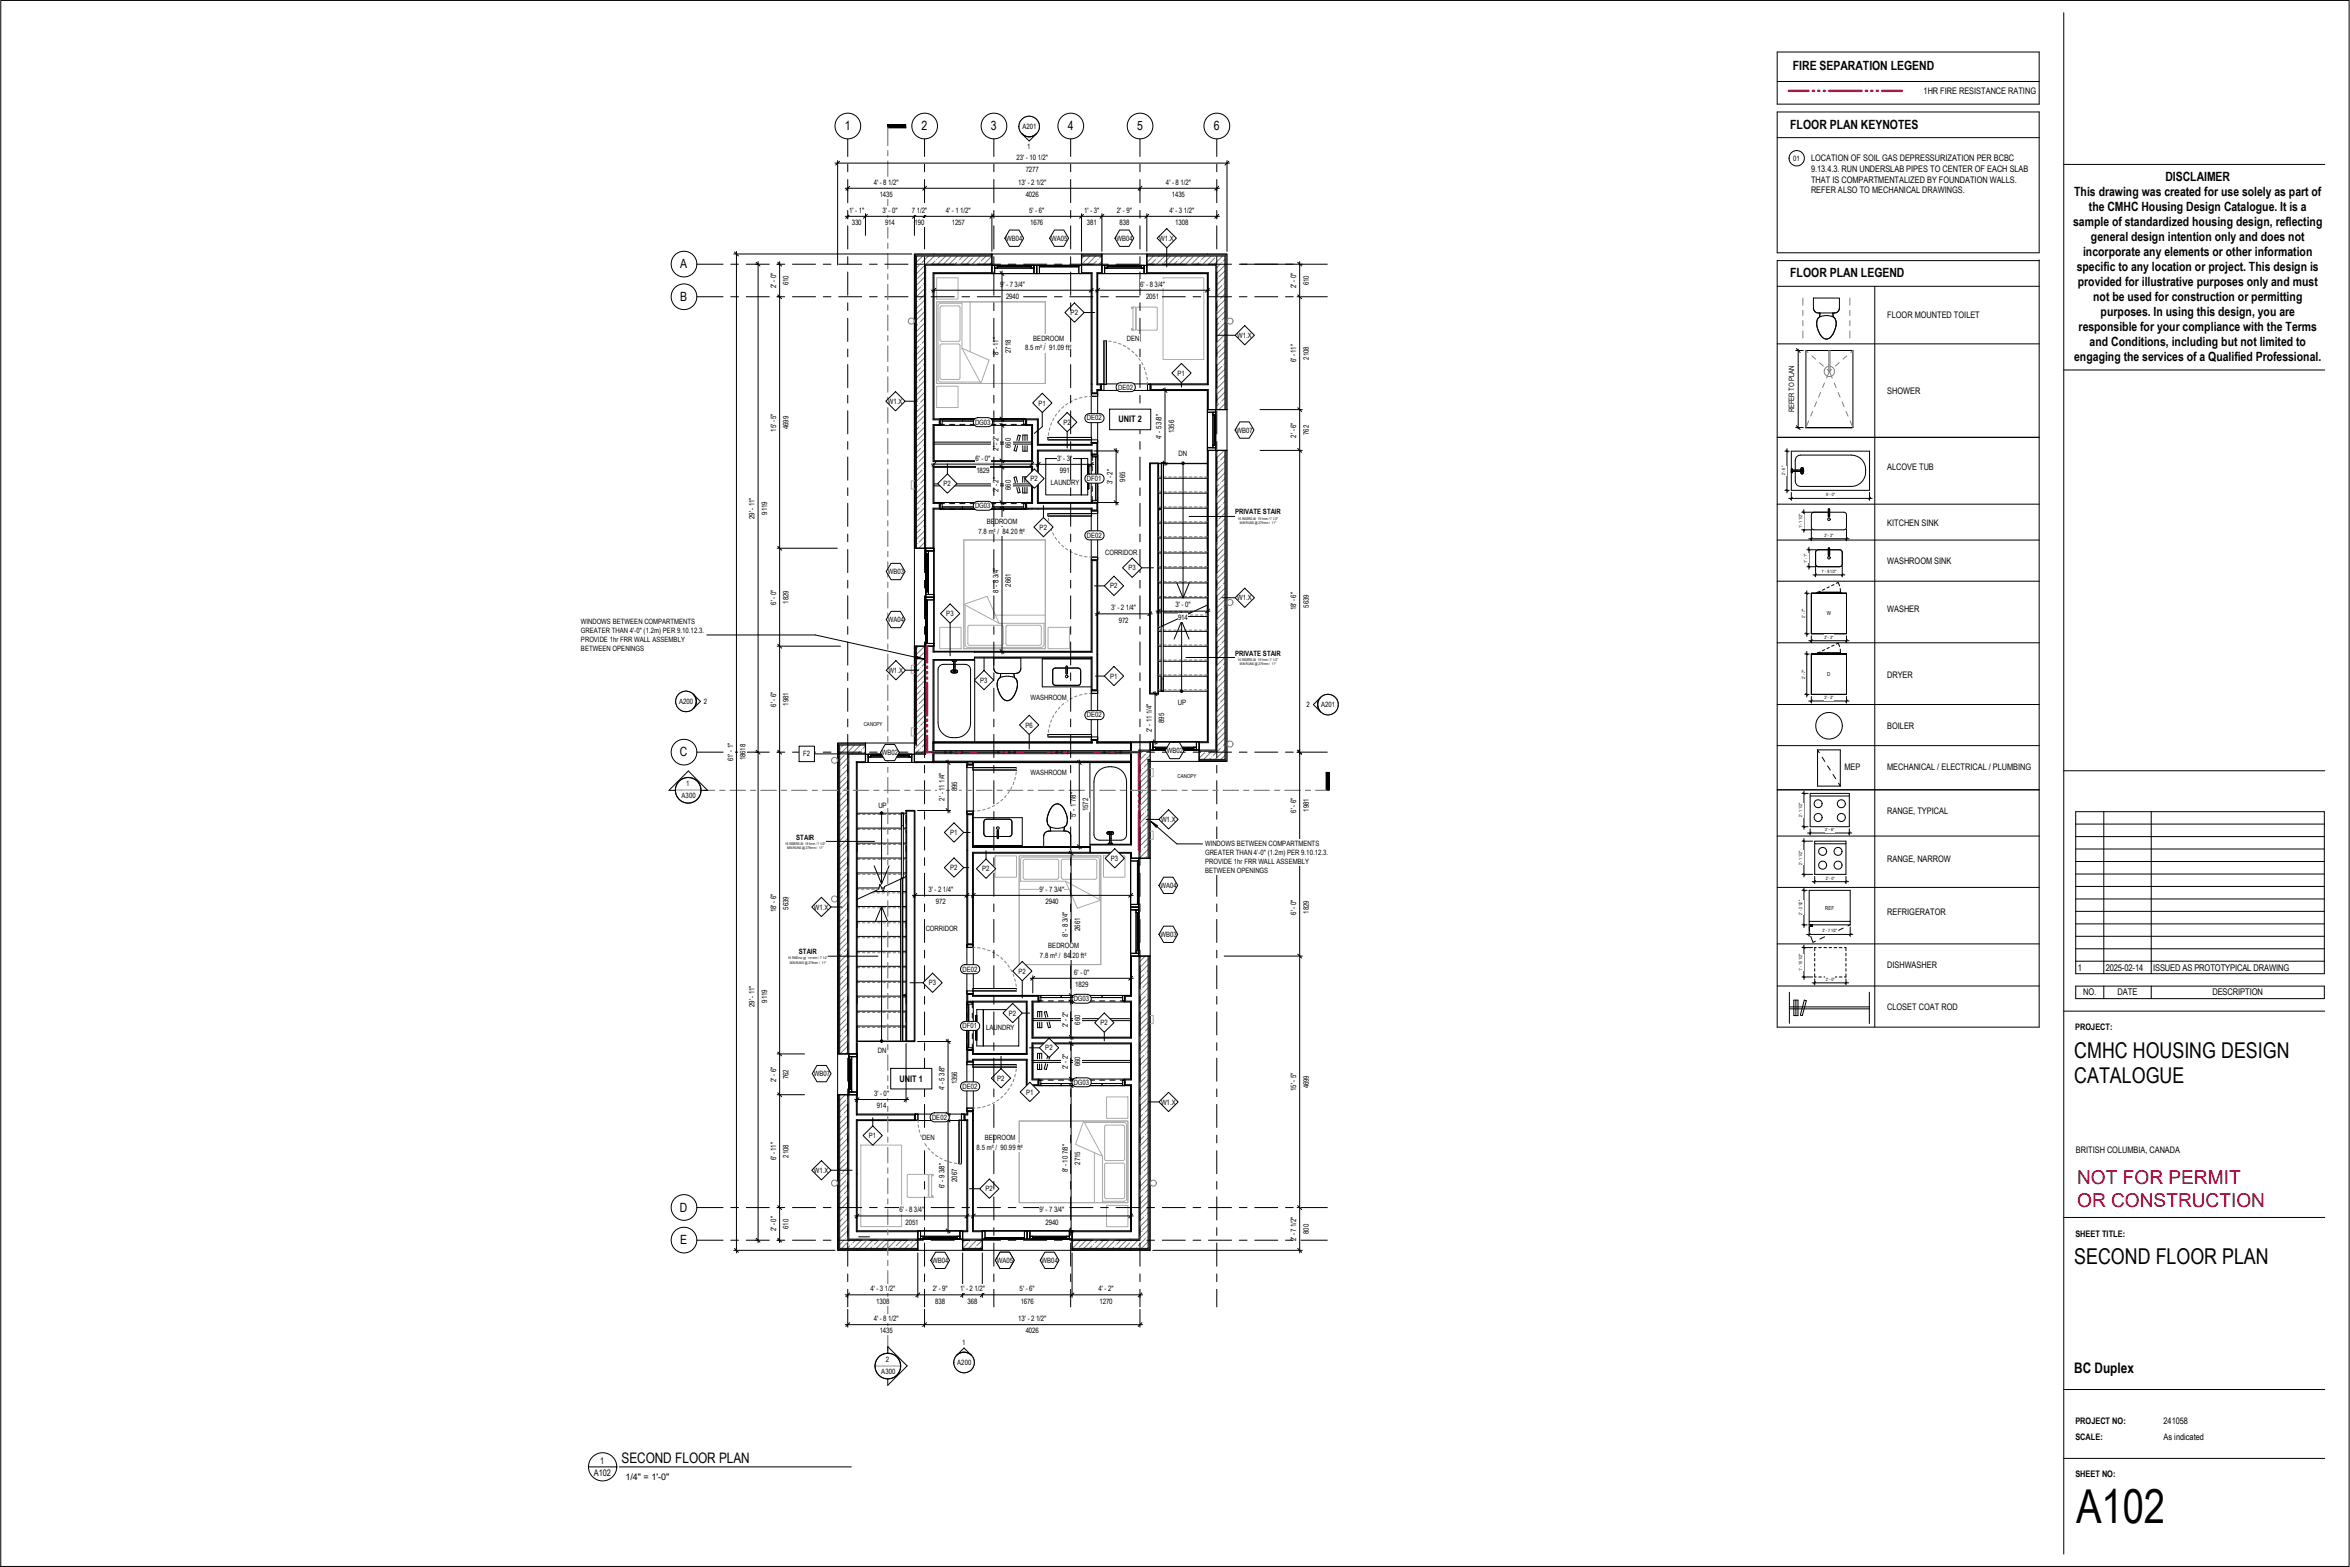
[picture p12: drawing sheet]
<svg xmlns="http://www.w3.org/2000/svg" width="914mm" height="610mm" viewBox="0 0 914 610" stroke-linecap="round" stroke-linejoin="round" font-family="sans-serif">
<defs><g id="words">
<text font-size="18.2" x="807.8" y="592.6">A102</text>
<g font-size="8.5">
<text x="807.1" y="411.5">CMHC HOUSING DESIGN</text>
<text x="807.1" y="421.2">CATALOGUE</text>
<text x="807.1" y="491.8">SECOND FLOOR PLAN</text>
</g>
<g font-size="7.4" fill="#f00">
<text x="808.2" y="460.8">NOT FOR PERMIT</text>
<text x="808.2" y="469.7">OR CONSTRUCTION</text>
</g>
<g font-size="5.6">
<text x="807.1" y="534.2">BC Duplex</text>
<text x="241.9" y="569.1">SECOND FLOOR PLAN</text>
</g>
<g font-size="5">
<text x="842.6" y="70.6">DISCLAIMER</text>
<text x="807.1" y="76.4">This drawing was created for use solely as part of</text>
<text x="812.8" y="82.2">the CMHC Housing Design Catalogue. It is a</text>
<text x="806.7" y="88">sample of standardized housing design, reflecting</text>
<text x="813.6" y="93.9">general design intention only and does not</text>
<text x="810.5" y="99.7">incorporate any elements or other information</text>
<text x="808.1" y="105.5">specific to any location or project. This design is</text>
<text x="808.4" y="111.3">provided for illustrative purposes only and must</text>
<text x="814.5" y="117.1">not be used for construction or permitting</text>
<text x="817.4" y="122.9">purposes. In using this design, you are</text>
<text x="808.8" y="128.7">responsible for your compliance with the Terms</text>
<text x="813.1" y="134.5">and Conditions, including but not limited to</text>
<text x="807.1" y="140.4">engaging the services of a Qualified Professional.</text>
</g>
<g font-size="4.9">
<text x="697.6" y="27.3">FIRE SEPARATION LEGEND</text>
<text x="328.7" y="50.6">1</text>
<text x="358.6" y="50.6">2</text>
<text x="385.6" y="50.6">3</text>
<text x="415.5" y="50.6">4</text>
<text x="442.4" y="50.6">5</text>
<text x="472.3" y="50.6">6</text>
<text x="696.6" y="50.1">FLOOR PLAN KEYNOTES</text>
<text x="264.7" y="104.4">A</text>
<text x="696.6" y="107.9">FLOOR PLAN LEGEND</text>
<text x="264.7" y="117.1">B</text>
<text x="264.6" y="294.2">C</text>
<text x="264.6" y="471.4">D</text>
<text x="264.7" y="484.1">E</text>
</g>
<g font-size="3.6">
<text x="808.4" y="377.6">1</text>
<text x="819.4" y="377.6">2025-02-14</text>
<text x="837.8" y="377.6">ISSUED AS PROTOTYPICAL DRAWING</text>
<text x="810.6" y="387.3">NO.</text>
<text x="824" y="387.3">DATE</text>
<text x="860.9" y="387.3">DESCRIPTION</text>
</g>
<g font-size="3.5">
<text x="748.5" y="36.5">1HR FIRE RESISTANCE RATING</text>
<text x="704.7" y="62.8">LOCATION OF SOIL GAS DEPRESSURIZATION PER BCBC</text>
<text x="704.7" y="66.9">9.13.4.3. RUN UNDERSLAB PIPES TO CENTER OF EACH SLAB</text>
<text x="704.7" y="71.1">THAT IS COMPARTMENTALIZED BY FOUNDATION WALLS.</text>
<text x="704.7" y="75.3">REFER ALSO TO MECHANICAL DRAWINGS.</text>
<text x="734.3" y="123.5">FLOOR MOUNTED TOILET</text>
<text x="734.3" y="153.1">SHOWER</text>
<text x="435.2" y="164.3">UNIT 2</text>
<text x="734.3" y="182.8">ALCOVE TUB</text>
<text x="734.3" y="204.5">KITCHEN SINK</text>
<text x="734.3" y="219.5">WASHROOM SINK</text>
<text x="734.3" y="238">WASHER</text>
<text x="734.3" y="263.8">DRYER</text>
<text x="734.3" y="283.5">BOILER</text>
<text x="717.7" y="299.6">MEP</text>
<text x="734.3" y="299.6">MECHANICAL / ELECTRICAL / PLUMBING</text>
<text x="734.3" y="316.5">RANGE, TYPICAL</text>
<text x="734.3" y="335.3">RANGE, NARROW</text>
<text x="734.3" y="356">REFRIGERATOR</text>
<text x="734.3" y="376.5">DISHWASHER</text>
<text x="734.3" y="392.9">CLOSET COAT ROD</text>
<text x="807.5" y="400.7">PROJECT:</text>
<text x="350.1" y="420.8">UNIT 1</text>
<text x="807.8" y="448.4">BRITISH COLUMBIA, CANADA</text>
<text x="807.6" y="481">SHEET TITLE:</text>
<text x="807.6" y="553.9">PROJECT NO:</text>
<text x="841.9" y="553.9">241058</text>
<text x="807.6" y="560.4">SCALE:</text>
<text x="841.9" y="560.4">As indicated</text>
<text x="233.5" y="569.7">1</text>
<text x="231.1" y="574.2">A102</text>
<text x="243.3" y="575.9">1/4&quot; = 1'-0&quot;</text>
<text x="807.6" y="574.7">SHEET NO:</text>
</g>
<g font-size="2.9">
<text x="395.6" y="62.1">23' - 10 1/2&quot;</text>
<text x="340" y="71.8">4' - 8 1/2&quot;</text>
<text x="396.2" y="71.8">13' - 2 1/2&quot;</text>
<text x="399.1" y="66.9">7277</text>
<text x="453.7" y="71.8">4' - 8 1/2&quot;</text>
<text x="342.3" y="76.7">1435</text>
<text x="399.1" y="76.7">4026</text>
<text x="456" y="76.7">1435</text>
<text x="330.4" y="82.8">1' - 1&quot;</text>
<text x="343.4" y="82.8">3' - 0&quot;</text>
<text x="354.8" y="82.8">7 1/2&quot;</text>
<text x="368" y="82.8">4' - 1 1/2&quot;</text>
<text x="400.5" y="82.8">5' - 6&quot;</text>
<text x="421.9" y="82.8">1' - 3&quot;</text>
<text x="434.6" y="82.8">2' - 9&quot;</text>
<text x="455" y="82.8">4' - 3 1/2&quot;</text>
<text x="331.4" y="87.6">330</text>
<text x="344.4" y="87.6">914</text>
<text x="355.9" y="87.6">190</text>
<text x="370.3" y="87.6">1257</text>
<text x="400.9" y="87.6">1676</text>
<text x="422.9" y="87.6">381</text>
<text x="435.6" y="87.6">838</text>
<text x="457.3" y="87.6">1308</text>
<text x="302" y="112.1" transform="rotate(-90 302 112.1)">2' - 0&quot;</text>
<text x="306.9" y="111" transform="rotate(-90 306.9 111)">610</text>
<text x="389.2" y="111.5">9' - 7 3/4&quot;</text>
<text x="443.7" y="111.5">6' - 8 3/4&quot;</text>
<text x="504.4" y="112.1" transform="rotate(-90 504.4 112.1)">2' - 0&quot;</text>
<text x="509.2" y="111" transform="rotate(-90 509.2 111)">610</text>
<text x="391.5" y="116.3">2940</text>
<text x="445.9" y="116.3">2051</text>
<text x="393.4" y="137.2" transform="rotate(-90 393.4 137.2)">2718</text>
<text x="388.5" y="138.3" transform="rotate(-90 388.5 138.3)">8' - 11&quot;</text>
<text x="504.4" y="141" transform="rotate(-90 504.4 141)">6' - 11&quot;</text>
<text x="509.2" y="140" transform="rotate(-90 509.2 140)">2108</text>
<text x="698.2" y="160.4" transform="rotate(-90 698.2 160.4)">REFER TO PLAN</text>
<text x="302" y="167.9" transform="rotate(-90 302 167.9)">15' - 5&quot;</text>
<text x="306.9" y="166.9" transform="rotate(-90 306.9 166.9)">4699</text>
<text x="452" y="170.8" transform="rotate(-90 452 170.8)">4' - 5 3/8&quot;</text>
<text x="456.8" y="168.5" transform="rotate(-90 456.8 168.5)">1356</text>
<text x="504.4" y="170.2" transform="rotate(-90 504.4 170.2)">2' - 6&quot;</text>
<text x="509.2" y="169.2" transform="rotate(-90 509.2 169.2)">762</text>
<text x="379.5" y="179.2">6' - 0&quot;</text>
<text x="388.5" y="175.3" transform="rotate(-90 388.5 175.3)">2' - 2&quot;</text>
<text x="393.4" y="174.3" transform="rotate(-90 393.4 174.3)">660</text>
<text x="411.4" y="179.2">3' - 3&quot;</text>
<text x="458.6" y="177.5">DN</text>
<text x="379.9" y="184">1829</text>
<text x="412.4" y="184">991</text>
<text x="388.5" y="191.6" transform="rotate(-90 388.5 191.6)">2' - 2&quot;</text>
<text x="393.4" y="190.5" transform="rotate(-90 393.4 190.5)">660</text>
<text x="432.9" y="188.4" transform="rotate(-90 432.9 188.4)">3' - 2&quot;</text>
<text x="437.8" y="187.4" transform="rotate(-90 437.8 187.4)">965</text>
<text x="293.6" y="201.9" transform="rotate(-90 293.6 201.9)">29' - 11&quot;</text>
<text x="298.4" y="200.2" transform="rotate(-90 298.4 200.2)">9119</text>
<text x="388.5" y="230.5" transform="rotate(-90 388.5 230.5)">8' - 8 3/4&quot;</text>
<text x="393.4" y="228.3" transform="rotate(-90 393.4 228.3)">2661</text>
<text x="302" y="235.2" transform="rotate(-90 302 235.2)">6' - 0&quot;</text>
<text x="306.9" y="234.9" transform="rotate(-90 306.9 234.9)">1829</text>
<text x="432.4" y="237.4">3' - 2 1/4&quot;</text>
<text x="457.4" y="236.3">3' - 0&quot;</text>
<text x="504.4" y="237.5" transform="rotate(-90 504.4 237.5)">18' - 6&quot;</text>
<text x="509.2" y="236.4" transform="rotate(-90 509.2 236.4)">5639</text>
<text x="435.3" y="242.2">972</text>
<text x="458.4" y="241.2">914</text>
<text x="302" y="274.9" transform="rotate(-90 302 274.9)">6' - 6&quot;</text>
<text x="306.9" y="274.5" transform="rotate(-90 306.9 274.5)">1981</text>
<text x="458.3" y="274.4">UP</text>
<text x="453" y="281.2" transform="rotate(-90 453 281.2)">895</text>
<text x="448.1" y="284.7" transform="rotate(-90 448.1 284.7)">2' - 11 1/4&quot;</text>
<text x="285.2" y="296.2" transform="rotate(-90 285.2 296.2)">61' - 1&quot;</text>
<text x="290.1" y="295.8" transform="rotate(-90 290.1 295.8)">18618</text>
<text x="367.5" y="311.4" transform="rotate(-90 367.5 311.4)">2' - 11 1/4&quot;</text>
<text x="372.4" y="307.8" transform="rotate(-90 372.4 307.8)">895</text>
<text x="341.8" y="314.2">UP</text>
<text x="418.6" y="317.8" transform="rotate(-90 418.6 317.8)">5' - 1 7/8&quot;</text>
<text x="423.5" y="315.6" transform="rotate(-90 423.5 315.6)">1572</text>
<text x="504.4" y="316.1" transform="rotate(-90 504.4 316.1)">6' - 6&quot;</text>
<text x="509.2" y="315.8" transform="rotate(-90 509.2 315.8)">1981</text>
<text x="361.3" y="346.9">3' - 2 1/4&quot;</text>
<text x="404.5" y="346.9">9' - 7 3/4&quot;</text>
<text x="306.9" y="353.9" transform="rotate(-90 306.9 353.9)">5639</text>
<text x="364.2" y="351.7">972</text>
<text x="406.8" y="351.7">2940</text>
<text x="302" y="354.9" transform="rotate(-90 302 354.9)">18' - 6&quot;</text>
<text x="504.4" y="355.8" transform="rotate(-90 504.4 355.8)">6' - 0&quot;</text>
<text x="509.2" y="355.4" transform="rotate(-90 509.2 355.4)">1829</text>
<text x="415.5" y="364.4" transform="rotate(-90 415.5 364.4)">8' - 8 3/4&quot;</text>
<text x="420.3" y="362.1" transform="rotate(-90 420.3 362.1)">2661</text>
<text x="418" y="379.2">6' - 0&quot;</text>
<text x="418.4" y="384">1829</text>
<text x="293.6" y="391.7" transform="rotate(-90 293.6 391.7)">29' - 11&quot;</text>
<text x="298.4" y="390.1" transform="rotate(-90 298.4 390.1)">9119</text>
<text x="415.5" y="399.6" transform="rotate(-90 415.5 399.6)">2' - 2&quot;</text>
<text x="420.3" y="398.6" transform="rotate(-90 420.3 398.6)">660</text>
<text x="341.6" y="409.7">DN</text>
<text x="306.9" y="419.9" transform="rotate(-90 306.9 419.9)">762</text>
<text x="415.5" y="415.8" transform="rotate(-90 415.5 415.8)">2' - 2&quot;</text>
<text x="420.3" y="414.8" transform="rotate(-90 420.3 414.8)">660</text>
<text x="302" y="420.9" transform="rotate(-90 302 420.9)">2' - 6&quot;</text>
<text x="367.5" y="424.1" transform="rotate(-90 367.5 424.1)">4' - 5 3/8&quot;</text>
<text x="372.4" y="421.9" transform="rotate(-90 372.4 421.9)">1356</text>
<text x="504.4" y="424.4" transform="rotate(-90 504.4 424.4)">15' - 5&quot;</text>
<text x="509.2" y="423.4" transform="rotate(-90 509.2 423.4)">4699</text>
<text x="340.1" y="426.3">3' - 0&quot;</text>
<text x="341.1" y="431.2">914</text>
<text x="302" y="451.4" transform="rotate(-90 302 451.4)">6' - 11&quot;</text>
<text x="306.9" y="450.3" transform="rotate(-90 306.9 450.3)">2108</text>
<text x="420.3" y="453.1" transform="rotate(-90 420.3 453.1)">2715</text>
<text x="372.4" y="459.8" transform="rotate(-90 372.4 459.8)">2067</text>
<text x="415.5" y="456.1" transform="rotate(-90 415.5 456.1)">8' - 10 7/8&quot;</text>
<text x="367.5" y="462.2" transform="rotate(-90 367.5 462.2)">6' - 9 3/8&quot;</text>
<text x="350" y="471.6">6' - 8 3/4&quot;</text>
<text x="404.5" y="471.6">9' - 7 3/4&quot;</text>
<text x="302" y="479" transform="rotate(-90 302 479)">2' - 0&quot;</text>
<text x="306.9" y="478" transform="rotate(-90 306.9 478)">610</text>
<text x="352.3" y="476.5">2051</text>
<text x="406.8" y="476.5">2940</text>
<text x="504.4" y="482.9" transform="rotate(-90 504.4 482.9)">2' - 7 1/2&quot;</text>
<text x="509.2" y="480" transform="rotate(-90 509.2 480)">800</text>
<text x="338.7" y="502.3">4' - 3 1/2&quot;</text>
<text x="362.9" y="502.3">2' - 9&quot;</text>
<text x="373.5" y="502.3">1' - 2 1/2&quot;</text>
<text x="396.7" y="502.3">5' - 6&quot;</text>
<text x="427.4" y="502.3">4' - 2&quot;</text>
<text x="341" y="507.2">1308</text>
<text x="363.9" y="507.2">838</text>
<text x="376.5" y="507.2">368</text>
<text x="397.2" y="507.2">1676</text>
<text x="427.8" y="507.2">1270</text>
<text x="340" y="513.9">4' - 8 1/2&quot;</text>
<text x="396.2" y="513.9">13' - 2 1/2&quot;</text>
<text x="342.3" y="518.7">1435</text>
<text x="399.1" y="518.7">4026</text>
</g>
<g font-size="2.8">
<text x="397.8" y="50.1">A201</text>
<text x="399.7" y="57.8">1</text>
<text x="697.7" y="62.5">01</text>
<text x="391.5" y="93.8">WB04</text>
<text x="409" y="93.8">WA05</text>
<text x="434.4" y="93.8">WB04</text>
<text x="451.1" y="93.7">W1.X</text>
<text x="416.6" y="122.6">P2</text>
<text x="481.4" y="131.4">W1.X</text>
<text x="398.9" y="136.3">8.5 m² / 91.09 ft²</text>
<text x="402" y="132.5">BEDROOM</text>
<text x="438.5" y="132.5">DEN</text>
<text x="458.2" y="146.1">P1</text>
<text x="435.1" y="151.6">DE02</text>
<text x="345.5" y="157.1">W1.X</text>
<text x="404.1" y="157.8">P1</text>
<text x="379.4" y="165.1">DG03</text>
<text x="413.8" y="165.3">P2</text>
<text x="422.9" y="163.6">DE02</text>
<text x="481.2" y="168.4">WB07</text>
<text x="367.2" y="189.1">P2</text>
<text x="401" y="187.2">P2</text>
<text x="408.9" y="188.7">LAUNDRY</text>
<text x="423" y="187.1">DF01</text>
<text x="379.4" y="197.7">DG03</text>
<text x="383.9" y="204">BEDROOM</text>
<text x="480.6" y="200.2">PRIVATE STAIR</text>
<text x="380.7" y="207.8">7.8 m² / 84.20 ft²</text>
<text x="404.5" y="206.1">P2</text>
<text x="422.9" y="209.2">DE02</text>
<text x="430.1" y="216.1">CORRIDOR</text>
<text x="439.1" y="221.9">P3</text>
<text x="345.4" y="223.4">WB03</text>
<text x="432" y="228.9">P2</text>
<text x="481.4" y="233.6">W1.X</text>
<text x="368.2" y="239.7">P3</text>
<text x="226.1" y="242.7">WINDOWS BETWEEN COMPARTMENTS</text>
<text x="345.4" y="242.1">WA04</text>
<text x="226.1" y="246.2">GREATER THAN 4'-</text>
<text x="226.1" y="249.6">PROVIDE 1hr FRR WALL ASSEMBLY</text>
<text x="247.6" y="246.2">0&quot; (1.2m) PER 9.10.12.3.</text>
<text x="226.1" y="253.1">BETWEEN OPENINGS</text>
<text x="480.6" y="255.1">PRIVATE STAIR</text>
<text x="345.7" y="261.7">W1.X</text>
<text x="381.4" y="265.6">P3</text>
<text x="432" y="264">P1</text>
<text x="264.2" y="273.8">A200</text>
<text x="273.9" y="273.9">2</text>
<text x="400.9" y="272.3">WASHROOM</text>
<text x="508.3" y="275.1">2</text>
<text x="514.1" y="275">A201</text>
<text x="422.9" y="279.1">DE02</text>
<text x="399" y="283">P6</text>
<text x="343.2" y="293.9">WB02</text>
<text x="454" y="293.1">WB02</text>
<text x="312.5" y="294.2">F2</text>
<text x="267" y="305.8">1</text>
<text x="400.9" y="301.6">WASHROOM</text>
<text x="265.2" y="310.5">A300</text>
<text x="451.8" y="319.8">W1.X</text>
<text x="309.8" y="326.6">STAIR</text>
<text x="369.7" y="324.9">P1</text>
<text x="468.9" y="329.1">WINDOWS BETWEEN COMPARTMENTS</text>
<text x="432.3" y="334.9">P3</text>
<text x="468.9" y="332.6">GREATER THAN 4'-</text>
<text x="490.5" y="332.6">0&quot; (1.2m) PER 9.10.12.3.</text>
<text x="369.7" y="338.5">P2</text>
<text x="382.2" y="339">P2</text>
<text x="468.9" y="336">PROVIDE 1hr FRR WALL ASSEMBLY</text>
<text x="468.9" y="339.5">BETWEEN OPENINGS</text>
<text x="451.5" y="345.6">WA04</text>
<text x="316.7" y="353.9">W1.X</text>
<text x="360.2" y="362.3">CORRIDOR</text>
<text x="451.5" y="364.6">WB03</text>
<text x="310.9" y="371.3">STAIR</text>
<text x="407.9" y="368.9">BEDROOM</text>
<text x="374.5" y="378">DE02</text>
<text x="404.7" y="372.8">7.8 m² / 84.20 ft²</text>
<text x="361.4" y="383.3">P3</text>
<text x="396.3" y="378.8">P2</text>
<text x="417.8" y="389.4">DG03</text>
<text x="392.6" y="395.1">P2</text>
<text x="374.6" y="400">DF01</text>
<text x="383.7" y="400.8">LAUNDRY</text>
<text x="428.2" y="398.9">P2</text>
<text x="406.7" y="408.6">P2</text>
<text x="316.6" y="418.8">WB07</text>
<text x="374.5" y="423.5">DE02</text>
<text x="388" y="420.5">P2</text>
<text x="399.2" y="425.8">P1</text>
<text x="417.8" y="422">DG03</text>
<text x="451.8" y="429.7">W1.X</text>
<text x="362.7" y="435.6">DE02</text>
<text x="338.1" y="442.8">P1</text>
<text x="358.8" y="443.7">DEN</text>
<text x="383.2" y="443.7">BEDROOM</text>
<text x="380" y="447.5">8.5 m² / 90.99 ft²</text>
<text x="316.7" y="456.3">W1.X</text>
<text x="383.5" y="463.5">P2</text>
<text x="362.8" y="491.4">WB04</text>
<text x="387.9" y="491.4">WA05</text>
<text x="405.3" y="491.4">WB04</text>
<text x="374.4" y="523.3">1</text>
<text x="344.6" y="529.8">2</text>
<text x="372.4" y="531">A200</text>
<text x="342.9" y="534.5">A300</text>
</g>
<g font-size="2.3">
<text x="262.7" y="307">________</text>
<text x="340.4" y="531">________</text>
</g>
<g font-size="2.1">
<text x="710.8" y="239.4">W</text>
<text x="710.9" y="263">D</text>
<text x="336.1" y="282.3">CANOPY</text>
<text x="458.2" y="302.5">CANOPY</text>
<text x="710.2" y="353.8">REF</text>
</g>
<g font-size="1.7">
<text x="694.6" y="184.9" transform="rotate(-90 694.6 184.9)">2' - 6&quot;</text>
<text x="710.5" y="193.1">5' - 0&quot;</text>
<text x="701.2" y="205.6" transform="rotate(-90 701.2 205.6)">1' - 1 1/2&quot;</text>
<text x="709.9" y="208.8">2' - 3&quot;</text>
<text x="703.2" y="218.9" transform="rotate(-90 703.2 218.9)">1' - 1&quot;</text>
<text x="708.8" y="222.9">1' - 8 1/2&quot;</text>
<text x="702.4" y="240.4" transform="rotate(-90 702.4 240.4)">2' - 7&quot;</text>
<text x="709.9" y="248.5">2' - 3&quot;</text>
<text x="702.4" y="264" transform="rotate(-90 702.4 264)">2' - 7&quot;</text>
<text x="709.9" y="271.9">2' - 3&quot;</text>
<text x="701.3" y="318" transform="rotate(-90 701.3 318)">2' - 1 1/2&quot;</text>
<text x="710.2" y="323.3">2' - 6&quot;</text>
<text x="701.3" y="336.6" transform="rotate(-90 701.3 336.6)">2' - 1 1/2&quot;</text>
<text x="710.4" y="342.2">2' - 0&quot;</text>
<text x="701.3" y="356" transform="rotate(-90 701.3 356)">2' - 2 1/2&quot;</text>
<text x="709.1" y="362.8">2' - 7 1/2&quot;</text>
<text x="701.3" y="377.6" transform="rotate(-90 701.3 377.6)">1' - 10 1/2&quot;</text>
<text x="710.4" y="381.6">2' - 0&quot;</text>
</g>
<g font-size="1.4">
<text x="481.7" y="202.1">16 RISERS @ 191mm / 7 1/2&quot;</text>
<text x="482.4" y="204">MIN RUNS @ 279mm / 11&quot;</text>
<text x="481.7" y="257">16 RISERS @ 191mm / 7 1/2&quot;</text>
<text x="482.4" y="258.8">MIN RUNS @ 279mm / 11&quot;</text>
<text x="305.5" y="328.5">16 RISERS @ 191mm / 7 1/2&quot;</text>
<text x="306.3" y="330.4">MIN RUNS @ 279mm / 11&quot;</text>
<text x="306.5" y="373.2">16 RISERS @ 191mm / 7 1/2&quot;</text>
<text x="307.3" y="375">MIN RUNS @ 279mm / 11&quot;</text>
</g>
</g></defs>
<path d="M459.8 179.7h1v1h-1zM459.3 268.4h1v.9h-1zM342.5 315.8h1v1h-1zM342.5 404.5h1v.9h-1z" fill="#000"/>
<g fill="none" stroke="#787878" stroke-width=".39">
<path d="M356.8 99.6l-.2 .2M359 99.6l-2.4 2.4M361.3 99.6l-2.5 2.5M363.5 99.6l-3.2 3.2M365.8 99.6l-.8 .8M368 99.6l-3.2 3.2M370 99.9l-2.8 2.8M372.5 99.6l-3.2 3.2M374.7 99.6l-1.4 1.4M377 99.6l-3.2 3.2M379 99.8v.1M381.5 99.6l-3.2 3.2"/>
<path d="M383.7 99.6l-1.9 2M386 99.6l-3.2 3.2M421.9 99.6l-1.1 1M424.1 99.6l-2.5 2.5M426.3 99.6l-3.1 3.2M428.6 99.6l-.8 .8M446.5 99.6l-.3 .3M448.8 99.6l-2.6 2.6M451 99.6l-.2 .3M453.3 99.6l-3.2 3.2M455.5 99.6l-2.5 2.5M457.8 99.6l-3.2 3.2"/>
<path d="M460 99.6l-.8 .8M462.2 99.6l-3.1 3.2M464.2 99.9l-2.8 2.8M466.7 99.6l-3.2 3.2M469 99.6l-1.4 1.4M471.2 99.6l-3.2 3.2M473.2 99.8v.1M475.7 99.6l-3.2 3.2M357.1 117.2v.1M357.6 103.2l-1 1.1M358.2 111.6l-1.6 1.6M358.2 102.6v.1"/>
<path d="M358.8 111v.1M359.4 119.5h-.1M359.7 103.3l-3.1 3.2M359.7 107.8l-3.1 3.2M359.7 112.3l-3.1 3.2M359.7 116.8l-3.1 3.2M359.7 114.6l-2.1 2.1M359.7 105.6l-2.6 2.7M359.7 110.1l-.4 .4M363.8 101.6l-1.2 1.2M364.4 101h.1M372.2 102.1l-.6 .7"/>
<path d="M372.8 101.5v.1M378.4 100.4l-2.4 2.4M380.7 102.7l-.2 .1M381.2 102.1h.1M386 101.9l-1 .9M421 102.6v.1M426.6 101.6l-1.2 1.2M427.2 101h.1M428.8 101.6l-1.1 1.2M449.6 101l-1.8 1.8M450.2 100.4h.1M452.5 102.6v.1"/>
<path d="M458 101.6l-1.2 1.2M458.6 101h.1M466.5 102.1l-.7 .7M467.1 101.5l-.1 .1M472.7 100.4l-2.4 2.4M473.8 117.3l-.3 .3M473.8 108.2v.1M474.3 116.7h.1M474.9 102.7l-1.4 1.4M475.4 111.1l-1.9 2M475.4 102.1h.1M476 119.5l-2.5 2.5"/>
<path d="M476 110.5h.1M476.5 118.9h.1M476.6 114.4l-1.7 1.7M476.6 103.2l-3.1 3.1M476.6 107.7l-3.1 3.1M476.6 112.1l-3.1 3.2M476.6 116.6l-3.1 3.2M476.6 109.9h-.1M476.6 105.4l-2.3 2.3M476.6 100.9l-.6 .7M357.1 126.2l-.5 .5M357.6 134.6l-1 1.1"/>
<path d="M357.6 125.6h.1M358.2 134v.1M358.8 120.1l-2.2 2.1M359.3 128.5l-2.7 2.7M359.7 121.3l-3.1 3.2M359.7 125.8l-3.1 3.1M359.7 130.3l-3.1 3.1M359.7 134.7l-3.1 3.2M359.7 139.2l-3.1 3.2M359.7 137l-2.6 2.7M359.7 132.5l-.9 1M359.7 123.5l-1.5 1.6"/>
<path d="M473.8 139.7h.1M474.3 125.6l-.8 .9M474.9 125.1h.1M474.9 134.1l-1.4 1.4M475.4 133.5h.1M476.5 127.9l-2.7 2.8M476.6 121.1l-3.1 3.2M476.6 125.6l-3.1 3.1M476.6 130.1l-3.1 3.1M476.6 134.6l-3.1 3.1M476.6 139.1l-3.1 3.1M476.6 123.4l-1.2 1.1"/>
<path d="M476.6 136.8l-2.3 2.3M476.6 132.3l-.6 .7M357.1 157.6l-.5 .5M357.1 148.6h.1M357.6 157.1h.1M358.2 143l-1.6 1.7M358.8 151.5l-2.2 2.1M358.8 142.5h.1M359.3 159.9l-2.7 2.7M359.3 150.9h.1M359.7 143.7l-3.1 3.2M359.7 148.2l-3.1 3.2"/>
<path d="M359.7 152.7l-3.1 3.2M359.7 157.2l-3.1 3.2M359.7 146l-2.1 2.1M359.7 141.5l-.4 .4M359.7 154.9l-1.5 1.6M473.8 148.6l-.3 .3M474.3 157.1l-.8 .8M474.3 148.1h.1M474.9 156.5h.1M475.4 142.5l-1.9 1.9M476 150.9l-2.5 2.5M476 141.9h.1"/>
<path d="M476.5 150.3h.1M476.5 159.3h.1M476.6 145.8l-1.7 1.7M476.6 143.6l-3.1 3.1M476.6 148l-3.1 3.2M476.6 152.5l-3.1 3.2M476.6 141.3l-.1 .1M476.6 154.8l-1.2 1.2M476.6 157l-2.3 2.3M357.6 166l-1 1.1M358.2 174.5l-1.6 1.6M358.2 165.4v.1"/>
<path d="M358.8 173.9h.1M359.7 161.7l-3.1 3.1M359.7 166.2l-3.1 3.1M359.7 170.6l-3.1 3.2M359.7 175.1l-3.1 3.2M359.7 179.6l-3.1 3.2M359.7 177.4l-2.1 2.1M359.7 168.4l-2.6 2.7M359.7 172.9l-.4 .4M359.7 163.9l-.9 1M474.1 175.2l-.6 .7M474.3 179.5h.1"/>
<path d="M476.3 175.2l-2.8 2.9M476.6 177.2l-1.7 1.7M476.6 179.5l-3.1 3.1M357.1 189l-.5 .5M357.1 180h.1M357.6 197.4l-1 1.1M357.6 188.5h.1M358.2 196.8v.1M358.8 182.9l-2.2 2.1M359.3 191.3l-2.7 2.7M359.3 182.3h.1M359.7 193.1l-3.1 3.2"/>
<path d="M359.7 184.1l-3.1 3.2M359.7 188.6l-3.1 3.2M359.7 197.6l-3.1 3.1M359.7 199.8l-2.6 2.7M359.7 195.3l-.9 1M359.7 186.4l-1.5 1.5M473.8 180l-.3 .3M474.3 188.5l-.8 .8M474.9 187.9h.1M474.9 196.9l-1.4 1.4M475.4 196.3h.1M476 182.3l-2.5 2.5"/>
<path d="M476.5 190.7l-2.7 2.8M476.5 181.7h.1M476.6 183.9l-3.1 3.2M476.6 188.4l-3.1 3.2M476.6 192.9l-3.1 3.1M476.6 197.4l-3.1 3.1M476.6 186.2l-1.2 1.2M476.6 199.6l-2.3 2.3M476.6 195.1l-.6 .6M357.1 211.5h.1M358.2 205.9l-1.6 1.6M358.8 205.3h.1"/>
<path d="M359.7 206.5l-3.1 3.2M359.7 202.1l-3.1 3.1M359.7 208.8l-2.1 2.1M359.7 211l-2.2 2.3M359.7 204.3l-.4 .4M473.8 202.5h.1M473.8 211.5l-.3 .3M474.3 219.9l-.8 .8M474.3 210.9h.1M474.9 219.3h.1M475.4 205.3l-1.9 2M476 213.7l-2.5 2.5"/>
<path d="M476 204.7h.1M476.5 213.1h.1M476.6 208.6l-1.7 1.8M476.6 201.8l-3.1 3.2M476.6 206.3l-3.1 3.2M476.6 210.8l-3.1 3.2M476.6 215.3l-3.1 3.2M476.6 219.8l-3.1 3.2M476.6 204.1l-.1 .1M476.6 217.6l-1.2 1.2M473.8 233.9h.1M474.9 228.3l-1.4 1.4"/>
<path d="M475.4 236.7l-1.9 2M475.4 227.7v.1M476 236.1h.1M476.5 222.1l-2.7 2.8M476.6 240l-1.7 1.8M476.6 224.3l-3.1 3.2M476.6 228.8l-3.1 3.1M476.6 233.3l-3.1 3.1M476.6 237.7l-3.1 3.2M476.6 235.5l-.1 .1M476.6 231l-2.3 2.3M476.6 226.5l-.6 .7"/>
<path d="M357.1 251.8l-.5 .5M358.2 259.7h.1M359.3 254.1l-2.7 2.7M359.7 251.4l-3.1 3.2M359.7 255.9l-3.1 3.2M359.7 258.1l-.9 1.1M473.8 242.9l-.3 .3M474.3 251.3l-.8 .8M474.3 242.3h.1M474.9 250.7h.1M474.9 259.7l-1.4 1.4M475.4 259.1v.1"/>
<path d="M476 245.1l-2.5 2.5M476.5 253.5l-2.7 2.8M476.5 244.6h.1M476.6 242.2l-3.1 3.2M476.6 246.7l-3.1 3.2M476.6 251.2l-3.1 3.2M476.6 255.7l-3.1 3.2M476.6 249l-1.2 1.2M476.6 257.9l-.6 .7M357.1 274.3h.1M357.6 260.3l-1 1M358.2 268.7l-1.6 1.6"/>
<path d="M358.8 277.1l-2.2 2.2M358.8 268.1h.1M359.3 276.5h.1M359.7 260.4l-3.1 3.2M359.7 264.9l-3.1 3.2M359.7 269.4l-3.1 3.1M359.7 273.9l-3.1 3.1M359.7 278.3l-3.1 3.2M359.7 271.6l-2.1 2.1M359.7 262.6l-2.6 2.7M359.7 267.1l-.4 .4M473.8 265.3h.1"/>
<path d="M473.8 274.3l-.3 .3M474.3 273.7h.1M475.4 268.1l-1.9 2M476 276.5l-2.5 2.6M476 267.5h.1M476.5 276h.1M476.6 271.4l-1.7 1.8M476.6 269.2l-3.1 3.1M476.6 273.6l-3.1 3.2M476.6 278.1l-3.1 3.2M476.6 260.2l-3.1 3.2M476.6 264.7l-3.1 3.1"/>
<path d="M476.6 266.9l-.1 .1M476.6 262.4l-2.3 2.4M326.8 291.1h.1M327.4 299.5v.1M328.1 289.9l-.7 .7M328.5 293.9l-1.8 1.8M329.1 293.3v.1M329.9 297l-2 2M329.9 294.8l-3.2 3.1M329.9 299.3l-3.2 3.1M330.3 289.9l-3.6 3.6M332.4 290l-2.8 2.8"/>
<path d="M334.6 292.2l-.7 .8M334.8 289.9l-3.2 3.1M335.2 291.7h.1M336.8 290.2l-1 .9M336.8 292.4l-.7 .6M357.1 283.3l-.5 .5M357.6 282.7h.1M357.6 291.7l-1.3 1.3M358.2 291.1h.1M359.3 285.5l-2.7 2.7M359.7 282.8l-3.1 3.2M359.7 291.8l-1.1 1.2"/>
<path d="M359.7 289.6l-.9 1M359.7 287.3l-3.9 4M359.7 280.6l-1.5 1.6M444 299.6l-.4 .4M444.6 299h.1M444.6 292.2l-1 1M445.7 293.4l-2.1 2.1M446.3 292.8h.1M446.7 296.8l-1.6 1.6M446.7 299l-3.1 3.2M446.8 292.2h.1M447.5 293.8l-3.9 3.9"/>
<path d="M467.1 292.2l-.5 .5M468.7 292.8l-2.1 2.1M469.3 292.2h.1M471 295.1l-.4 .3M471.5 294.5h.1M471.6 292.2l-3.2 3.2M474.3 282.7l-.8 .8M474.9 282.1v.1M474.9 291.1l-2.8 2.8M475.4 290.5v.1M476.5 284.9l-2.7 2.8M476.6 282.6l-3.1 3.2"/>
<path d="M476.6 287.1l-3.1 3.2M476.6 280.4l-1.2 1.2M476.6 293.8l-1.5 1.6M476.6 291.6l-3.7 3.8M476.6 289.3l-.6 .7M326.8 300.1l-.1 .1M327.4 308.5l-.7 .7M327.9 307.9h.1M327.9 316.9l-1.2 1.2M328.5 316.4h.1M329.1 302.3l-2.4 2.4M329.6 310.8l-2.8 2.8"/>
<path d="M329.6 301.8h.1M329.9 315l-.8 .8M329.9 306l-1.4 1.4M329.9 319.4l-2.5 2.6M329.9 303.7l-3.2 3.2M329.9 308.2l-3.2 3.2M329.9 312.7l-3.2 3.2M329.9 317.2l-3.2 3.2M444.6 307.9l-1 1M445.1 307.4h.1M445.1 316.4l-1.5 1.5M445.7 315.8h.1"/>
<path d="M446.3 301.8l-2.7 2.7M446.7 314.7l-.4 .6M446.7 310.3l-2.7 2.7M446.7 305.8l-1 1M446.7 303.5l-3.1 3.2M446.7 308l-3.1 3.2M446.7 312.5l-3.1 3.2M446.7 317l-3.1 3.2M446.7 319.2l-2.1 2.2M326.8 322.5h.1M326.8 331.5l-.1 .1M327.4 330.9v.1"/>
<path d="M327.4 339.9l-.7 .7M327.9 339.3h.1M328.5 325.3l-1.8 1.8M329.1 324.7v.1M329.1 333.8l-2.4 2.3M329.6 333.2h.1M329.9 337.4l-1.4 1.4M329.9 328.4l-2 2M329.9 321.7l-3.2 3.2M329.9 326.2l-3.2 3.2M329.9 330.7l-3.2 3.1M329.9 335.2l-3.2 3.1"/>
<path d="M329.9 339.6l-3.2 3.2M329.9 323.9l-.3 .3M444 321.9v.1M444 331l-.4 .4M444.6 330.4h.1M445.7 324.8l-2.1 2.1M446.3 324.2h.1M446.3 333.2l-.7 .7M446.7 328.2l-1.6 1.6M446.7 321.5l-3.1 3.2M446.7 326l-3.1 3.1M446.7 330.5l-3.1 3.1"/>
<path d="M326.8 353.9h.1M327.9 348.3l-1.2 1.2M328.5 347.8h.1M328.5 356.7l-1.8 1.8M329.1 356.2h.1M329.6 342.2l-2.8 2.8M329.9 346.4l-.8 .8M329.9 359.8l-2 2M329.9 350.9l-2.5 2.5M329.9 344.1l-3.2 3.2M329.9 348.6l-3.2 3.2M329.9 353.1l-3.2 3.2"/>
<path d="M329.9 357.6l-3.2 3.2M329.9 355.3l-.3 .3M326.8 362.9l-.1 .1M327.4 362.3v.1M327.4 371.3l-.7 .7M327.9 370.8h.1M327.9 379.7l-1.2 1.3M328.5 379.1v.1M329.1 365.2l-2.4 2.3M329.6 373.6l-2.8 2.8M329.6 364.6h.1M329.9 377.8l-.8 .8"/>
<path d="M329.9 368.8l-1.4 1.4M329.9 362.1l-3.2 3.2M329.9 366.6l-3.2 3.1M329.9 371.1l-3.2 3.1M329.9 375.5l-3.2 3.2M445.1 379.2l-1.5 1.5M445.6 371.9l-2 2.1M445.7 378.6h.1M446.7 377.6l-.4 .5M446.7 373.1l-2.7 2.7M446.7 375.3l-3.1 3.2M446.7 379.8l-3.1 3.2"/>
<path d="M326.8 385.3v.1M326.8 394.3l-.1 .1M327.4 393.7v.1M328.5 388.2l-1.8 1.7M329.1 387.6h.1M329.1 396.6l-2.4 2.3M329.6 396h.1M329.9 391.2l-2 2M329.9 382.3l-2.5 2.5M329.9 380l-3.2 3.2M329.9 384.5l-3.2 3.2M329.9 389l-3.2 3.2"/>
<path d="M329.9 393.5l-3.2 3.2M329.9 398l-3.2 3.2M329.9 386.8l-.3 .3M444 384.8h.1M444 393.8l-.4 .4M444.6 393.2h.1M445.7 387.6l-2.1 2.1M446.3 387v.1M446.3 396l-2.7 2.7M446.7 391l-1.6 1.6M446.7 384.3l-3.1 3.2M446.7 388.8l-3.1 3.2"/>
<path d="M446.7 393.3l-3.1 3.2M446.7 397.8l-3.1 3.1M446.7 382.1l-2.1 2.1M327.4 402.8l-.7 .6M327.9 402.2h.1M329.6 405l-2.8 2.8M329.9 409.2l-.8 .8M329.9 400.2l-1.4 1.4M329.9 407l-3.1 3M329.9 402.5l-3.2 3.1M444 416.2h.1M444.6 402.2l-1 1"/>
<path d="M445.1 410.6l-1.5 1.6M445.2 401.6h-.1M445.7 410h.1M445.7 419l-2.1 2.1M446.3 418.4v.1M446.7 409l-.4 .5M446.7 404.5l-2.7 2.7M446.7 400l-1 1.1M446.7 415.7l-3.1 3.2M446.7 402.3l-3.1 3.1M446.7 406.7l-3.1 3.2M446.7 411.2l-3.1 3.2"/>
<path d="M446.7 413.5l-2.1 2.1M327.4 434.2l-.7 .6M327.9 433.6h.1M328.9 425.9l-2.2 2.2M329.1 428l-2.4 2.3M329.6 436.4l-2.8 2.8M329.6 427.4h.1M329.9 431.6l-1.4 1.4M329.9 429.4l-3.2 3.2M329.9 433.9l-3.2 3.1M329.9 438.4l-3.2 3.1M444 425.2l-.4 .4"/>
<path d="M444.6 433.6l-1 1M444.6 424.6h.1M445.2 433h-.1M446.3 427.4l-2.7 2.7M446.7 422.4l-1.6 1.7M446.7 435.9l-2.7 2.8M446.7 431.4l-1 1.1M446.7 420.2l-3.1 3.2M446.7 424.7l-3.1 3.2M446.7 429.2l-3.1 3.2M446.7 433.7l-3.1 3.1M446.7 438.2l-3.1 3.1"/>
<path d="M326.8 448.1v.1M326.8 457.2h-.1M327.4 456.6h.1M327.9 442.6l-1.2 1.2M328.5 451l-1.8 1.8M328.5 442h.1M329.1 450.4h.1M329.1 459.4l-2.4 2.3M329.6 458.8h.1M329.9 440.6l-.8 .9M329.9 454.1l-2 1.9M329.9 445.1l-2.5 2.5"/>
<path d="M329.9 456.3l-3.2 3.2M329.9 442.8l-3.2 3.2M329.9 447.3l-3.2 3.2M329.9 451.8l-3.2 3.2M329.9 449.6l-.3 .3M444 447.6h.1M444 456.6l-.4 .4M444.6 456h.1M445.1 442l-1.5 1.6M445.7 441.4v.1M445.7 450.4l-2.1 2.1M446.3 449.8v.1"/>
<path d="M446.3 458.8l-2.7 2.7M446.7 440.4l-.4 .5M446.7 453.9l-1.6 1.6M446.7 456.1l-3.1 3.2M446.7 442.6l-3.1 3.2M446.7 447.1l-3.1 3.2M446.7 451.6l-3.1 3.2M446.7 444.9l-2.1 2.1M326.8 479.6h.1M327.4 465.5l-.7 .7M327.9 465h.1M327.9 474l-1.2 1.2"/>
<path d="M328.5 473.4h.1M329.6 467.8l-2.8 2.8M329.9 472l-.8 .9M329.9 463l-1.4 1.4M329.9 476.5l-2.5 2.5M329.9 460.8l-3.2 3.2M329.9 465.3l-3.2 3.2M329.9 469.8l-3.2 3.1M329.9 474.3l-3.2 3.1M329.9 478.7l-3.2 3.2M444 479h.1M444.6 465l-1 1"/>
<path d="M445.1 473.4l-1.5 1.6M445.2 464.4h-.1M445.7 472.8v.1M446.7 471.8l-.4 .5M446.7 467.3l-2.7 2.7M446.7 462.8l-1 1.1M446.7 465.1l-3.1 3.1M446.7 469.6l-3.1 3.1M446.7 478.5l-3.1 3.2M446.7 460.6l-3.1 3.2M446.7 474l-3.1 3.2M446.7 476.3l-2.1 2.2"/>
<path d="M328.5 482.4l-1.8 1.8M329.1 481.8h.1M329.9 481l-.3 .2M330.7 482.5l-3.2 3.1M330.7 484.6l-1 1M331.3 484v.1M332.9 482.5l-1 1M335.2 482.5l-3.2 3.1M336.9 482.9l-2.7 2.7M339.1 485.2l-.4 .4M339.6 482.5l-3.1 3.1M339.7 484.6h.1"/>
<path d="M341.9 482.5l-1.6 1.6M344.1 482.5l-3.1 3.1M345.3 483.5l-2.1 2.1M345.9 482.9h.1M348.1 485.2h.1M348.6 482.5l-3.2 3.1M350.9 482.5l-2.2 2.1M353.1 482.5l-3.2 3.1M353.7 484.1l-1.5 1.5M354.3 483.5h.1M355.3 482.5l-.5 .4M357.1 485.2h.1"/>
<path d="M357.1 482.9l-2.7 2.7M375.5 482.5l-.9 .9M376.7 483.5l-2.1 2.1M377.3 482.9h.1M379.5 485.2h.1M380 482.5l-3.1 3.1M382.2 484.7l-.9 .9M382.2 482.5l-2.1 2.1M418.2 482.5l-.5 .4M420.4 482.5l-3.2 3.1M422.7 482.5l-2.8 2.7M424.9 482.5l-3.2 3.1"/>
<path d="M424.9 484.6l-.9 1M425.5 484v.1M427.1 482.5l-1 1M429.4 482.5l-3.2 3.1M431.1 482.9l-2.6 2.7M433.4 485.2l-.5 .4M433.9 482.5l-3.2 3.1M434 484.6h-.1M436.1 482.5l-1.6 1.6M438.4 482.5l-3.2 3.1M439.5 483.5l-2.1 2.1M440.1 482.9h.1"/>
<path d="M442.3 485.2h.1M442.8 482.5l-3.1 3.1M445.7 481.8l-2.8 2.8M446.3 481.2h.1M446.7 483l-2.5 2.6M446.7 485.3l-.3 .3"/>
</g>
<g fill="none" stroke="#000" stroke-width=".39">
<path d="M386 99.6h-29.4v113.7M386 99.2h-29.8v114.1M420.8 98.8h-34.8v7.6h34.8M420.8 99.2h8M428.8 99.6h-8v3.2h8M446.2 99.2h30.8v60.1M446.2 99.6h30.4v59.7M386 102.8h-26.3v110.5M386 106.1h-22.9v57.2h2.4v1.9h-2.4v14.4h.3M387 104.3h15.3M387 103.3v3.1M388.1 103.8h13.2"/>
<path d="M388.1 103.3v1M401.3 103.3v1M402.3 103.3v3.1M403.4 103.3v3.1h1.1v-3.1h-1.1v3.1h17.4M403.4 103.3h1.1v3.1h-1.1zM404.5 103.3h15.3v.5h-15.3zM404.5 103.8h15.3v-.5h-15.3v.5h15.3M419.8 103.3h1v3.1h-1zM420.8 106.4v-3.1h-1v3.1M420.8 106.1h4.1v46.7h1h.9v-1.2h1.4v-1.9h-1.4v-43.6h2M428.8 106.4h17.4M428.8 106.4h1v-3.1h-1v3.1h17.4"/>
<path d="M429.8 103.3h1.1v1h-1.1h15.4h-15.4zM429.8 103.3v3.1M430.9 103.3h13.2v.5h-13.2h13.2h-13.2zM430.9 103.3v1M444.1 103.3h1.1v1h-1.1zM444.1 103.3v1M445.2 103.3h1v3.1h-1zM445.2 103.3v3.1M446.2 106.1h24v43.6h-22.3v1.9h22.3v7.7M446.2 102.8h27.3v56.5M446.2 106.4v-7.6h-17.4v7.6M430.5 132.6h-.9v16.9"/>
<path d="M430.5 132.6h-.9v19.3M430.5 132.6v16.9h-2v2.4h19v-2.4h-1v2.4M424.6 153.1v17.1M427.1 154.2h-2.4v-1.1h2.4v19.1h-2.4v-2h-16.9M428.5 149.4h1.1M430.5 149.4h17M469.8 159.3h3.2v1.1h-3.2zM469.8 159.3h7.6v15.9h-7.6zM473 159.3v15.9M473.1 159.3v-56.1h-112.9v148.2M363.1 179.6h38.7M363.4 166v12.7"/>
<path d="M363.4 172.8h38.1M363.4 172h38.1M365.8 163h33.3M365.8 165.5h33.3M366.6 165.1h-.8v-2.1h.8v2.1h-.8h1.7M366.6 163.8h31.7M366.6 163h7.9v.8h-7.9v-.8h15.9v.8h-8v-.8h15.9v.8h-7.9v-.8h15.8v.8h-7.9v-.8h7.9M369.5 165.1h2M373.5 165.1h2M377.5 165.1h2M381.5 165.1h2M385.5 165.1h2"/>
<path d="M389.5 165.1h2M393.4 165.1h2.1M395.1 173.2l-.5 2.1 .8 .2 .5-2.1M395.6 171.3l.6-2.1 .8 .3-.5 2M397.5 165.1h1.6M398 171.4v-2.2h1.7v2.2M398 173.4v2.1h1.7v-2.1M398.3 163h.8v2.1h-.8zM398.8 169.2v2.2M398.8 173.4v2.1M401.5 166v12.7M401.5 179.6h.3"/>
<path d="M401.8 179.6v-14.4h-2.3v-1.9h4.1v9.9h21.3v-.7h1.9v4.1h-1.9v-1.5h-21.3v20.7h21.3M406.9 178.4h13.9v14.1h-13.9zM407.8 170.2v.9h19.3M407.8 170.2v.9h16.9M420.8 178.4h2.4v14.1h-2.4zM424.6 171.1v1.1M424.6 177v18.5M425 177h2.1v.7h-2.1zM425 177v2.2M425 177.7h1.2M426.4 177.7h.7v8.5h-.7zM426.4 177.7v16.9"/>
<path d="M427.1 177v18.5M460 179.9h.7v.7h-.7zM469.8 174.2h3.2v1h-3.2zM469.8 174.2h3.2M469.8 160.4h3.2M470.2 175.2v113.7h-3.6M471.9 160.4h1.1v1.1h-1.1zM471.9 173.1h1.1v1.1h-1.1zM471.9 160.4v13.8M471.9 173.1h1.1M471.9 161.5h1.1M472.5 161.5h.5v11.6h-.5z"/>
<path d="M473.1 175.2v116.6h-6.5v-3.2h-19.1v3.2h-4.3M473.5 175.2v117h-6.9v4h-19.1M476.6 175.2v120.2h-10M477 175.2v120.6h-10.4M363.1 181.4h38.7v14.4h-2.3v1.9h25.4v.7h1.9v-2.6h-1.9M363.4 181.4h-.3v14.4h2.4v1.9h-2.4v15.6M363.4 188.3h38M363.4 189h38M365.8 195.5h33.3M366.6 195.9v2.1h-.8h1.7M366.6 197.2h31.7M367.5 195.9h-1.7v2.1h33.3v-2.1h-1.6"/>
<path d="M369.5 195.9h2M373.5 195.9h2M374.5 197.2v.8M377.5 195.9h2M381.5 195.9h2M382.5 197.2v.8M385.5 195.9h2M389.5 195.9h2M390.4 197.2v.8M393.4 195.9h2.1M395.9 187.6l-.5-2.1-.9 .2 .6 2.1M396.4 189.5l.6 2.1-.8 .2-.6-2.1"/>
<path d="M397.9 187.6v-2.1h1.7v2.1M397.9 189.6v2.2h1.7v-2.2M398.3 195.9v2.1M398.8 185.5v2.1M398.8 189.6v2.2M401.4 182.3v12.7M407.8 199.8h16.9v.9h-16.9zM423.2 180.6l.5 .1-.2 9.6h-.3zM423.5 180.6v9.7M423.7 180.8v9.3M424.6 198.8v1M424.7 198.8h2.4v1h-2.4z"/>
<path d="M424.9 195.8h.1M425 194.6h2.1v.9h-2.1zM425 181.2v2M425 185.2v2M425 189.2v2M425 193.2v2.3M426.4 186.2h.7v8.4h-.7zM427.1 198.8v19v-1.1h-2.4v1.1h2.4v-1.1h-2.4v1.1M447.6 180.4h2.9v89.3h-2.9zM450.8 186.1h1.1M450.8 191.9h1.1M450.8 197.7h1.1"/>
<path d="M450.8 197.7l.2 .8zM451 198h.9M451 198.2h.9M451.9 185.8v.3M451.9 185.8v.5M451.9 186.1v57.6M451.9 180.3h-1.1v65.3h1M451.9 180.4h-1.1v62.4M452.7 180.4h17.1v32.9v-21.4h-17.1M452.7 185.8v57.6l-.9 .4v25.1M452.7 180h-.8h.8v5.8M452.7 185.8l-.1 83.1"/>
<path d="M452.7 180v5.8M452.7 180.3h17.1M452.7 186.1h17.1M452.7 197.7h17.1M452.7 180h-.8v5.8M460.3 180.3v52.3M360.2 215.4h.6v14.8v-14.8v14.8h-.6zM360.2 214.3h3.2M360.2 215.4h1.1M360.2 214.3h1.1v1.1h-1.1zM360.2 213.3h3.2v1h-3.2zM361.3 214.3v17h-1.1v-1.1h1.1v1.1z"/>
<path d="M424.6 200.7v17.1M450.8 203.5h1.1M450.8 209.3h1.1M450.8 215.1h1.1M452.7 203.5h17.1M452.7 209.3h17.1M452.7 215.1h17.1M360.2 230.2h1.1M360.2 233.4h.6v16.9h-.6zM360.2 231.3h3.2M360.2 232.3h3.2v1.1h-3.2zM360.2 231.3h3.2v1h-3.2z"/>
<path d="M360.8 233.4v16.9h-.6v-16.9h.6v16.9M363.4 232.3h-3.2v1.1h3.2M450.8 221h1.1M450.8 226.8h1.1M450.8 232.6h1.1M450.8 238.4h1.1M452.7 238.4h10.6M452.7 221h17.1M452.7 226.8h17.1M452.7 232.6h17.1M457.9 226.8l2.4 5.8M459.3 239.8h1"/>
<path d="M461.3 239.8h8.5M462.7 226.8l-2.4 5.8M356.2 251.4v38h-.4M356.6 251.4v38.5h-.8M359.7 251.4v41.6h-3.9M360.2 251.4v42h-4.4v3.2h-19M360.2 250.3h3.2v1.1h-3.2zM360.2 251.4h-4.4v-38.1h7.6v38.1M363.1 251.4v2.3h16.1M365.6 259.1l1.5-.7h8.4a2.1 2.1 0 0 1 2.2 2.2v20.6a5.9 5.9 0 0 1-6.9 5.8 5.8 5.8 0 0 1-5.8-5.8v-20.6zM370.5 256.8v.5h1.6v-.5v.5h-.5v3.3a.71 .71 0 0 1 1 .8 .71 .71 0 0 1-1.2 .4h-.4a.68 .68 0 0 1-.9-.6 .68 .68 0 0 1 1-.6v-3.3h-.6zM371.1 257.3v3.6l.2 .1 .3-.1v-3.6"/>
<path d="M371.1 259.2h.5M379.2 253.7h45.7M379.2 256.6h-16.1v39.7h-7.3M379.2 253.7h.1M379.3 256.8v31.8M386.7 255.9h10.5v4.6l-1 1.2-1.7 .3 .2 1.6a4.6 4.6 0 0 1 .4 5.8 3.4 3.4 0 0 1-4.2 2.9 7.3 7.3 0 0 1-2.3-8.2l.6-.5 .2-1.6-1.2-.1-1.3-.9-.2-1zM405.6 256.4h19M414.8 259.2l.3-.2 .2 .3-.2 3-.3-.2zM414.8 259.3v2.7M415.3 259.3v2.7M424.6 256.1h-19v11.1h19M424.9 253.7v-35.6h1.9v50.3h-1.9v-12.8h-45.7v.3v-.3"/>
<path d="M450.8 257.5v5.6h1M450.8 251.4h1M450.8 257.3h1M450.8 244.2l8.4-3.9 .5-1.9 1.3 2.8 .4-1.9 8.4-3.9v10.2h-17.2M452.6 251.4h17.2M452.6 257.3h17.2M459.8 241.6v27.3M459.8 241.6l2.9 7M459.8 241.6l-2.9 7M370.1 261.1l.1 .5 .9 .2 1-.1 .5-.6M370.8 260.9l.5 .3 .5-.3M371 260.6h.6v.7h-.6z"/>
<path d="M371.1 260.8l-.3 .1 .5 .2 .5-.2-.2-.1M371.6 260.6l.8 .3 .1 .3-.8 .3-1.5-.2v-.4l.9-.3M386.7 260a2.02 2.02 0 0 0 2 2h6.6a1.95 1.95 0 0 0 1.9-2M389.4 262l-.2 1.6M394.5 262l.2 1.6M394.7 263.6a4.6 4.6 0 0 1 .4 5.8 3.4 3.4 0 0 1-4.2 2.9 7.3 7.3 0 0 1-2.3-8.2l.6-.5M394.7 263.6a7.5 7.5 0 0 0-5.5 0M409.9 260.2l.8-.3h4.1h-4.1l-1 .5-.1 5.2 .5 .9 9.3 .1 1-.5v-5.7l-1-.5h-4.1h4.1l.8 .3 .3 .7-.1 5.2-1 .5-9.3-.1-.5-.6v-5.3zM414.7 262.8h.7v.7h-.7zM424.6 268.7v17M427.1 269.7h-2.4v-1h2.4v19h-2.4v-2h-16.9M450.8 264.9v4h19"/>
<path d="M451.8 268.9h.8zM452.2 264.1h.1M452.6 263.1h17.2M459.4 268.5h.7v.7h-.7zM336.8 293.5h1v3.1h-1zM336.8 289.4h-10.5v120.6M336.8 289.9h-10.1v120.1M336.8 296.6v-3.2h-6.5v116.6M336.8 293.5h19M336.8 296.3h-3.6v113.7M337.8 293.5h1.1v1h-1.1zM337.8 293.5v3.1"/>
<path d="M337.8 294.5h17M338.9 293.5h14.8v.5h-14.8h14.8h-14.8zM338.9 293.5v1M353.7 293.5h1.1v1h-1.1zM353.7 293.5v1M354.8 293.5h1v3.1h-1zM354.8 293.5v3.1M355.8 289.1h-19v3.9h-6.9v117M363.1 292h76.8M363.1 292.3h76.8M363.1 292.8h76.8M363.1 293.2h76.8"/>
<path d="M363.1 296.1h76.8M363.1 288.8h61.8M363.1 289.1h61.8M363.1 296.4h76.8M376.2 298.6h19.3v1M376.6 296.4v.8h1.8v-.8M378.6 298.6h16.9v1M378.7 297.6v1M378.7 299.6v17M395.5 299.6h-16.9v-2h-2.4v19h2.4v-1h-2.4M407.8 285.8v.9h19.3M407.8 285.8v.9h16.9"/>
<path d="M424.1 296.7v31.8M424.6 286.7v1M424.9 288.6v.5M424.9 289.1v-1.1h1.9v1.1h13.1M426.8 288.8h13.1M443.2 291.8v42.1M443.2 291.8v.4M443.6 292.2v41.7M443.6 292.2v3.2M443.6 292.2h3.9M446.7 295.4v38.5M446.7 295.4v.4"/>
<path d="M446.7 295.4h.8M447.5 288.9h-7.2v39.8h-16.1M447.5 295.8h-.3v38.1M447.5 291.8h19.1M448.6 288.6v3.2M448.6 290.7h16.9M449.7 290.7v1.1M449.7 291.2h14.8M464.5 290.7v1.1M465.5 288.6v3.2M333.5 316.4h19.1v3.9M342.7 316h.7v.7h-.7z"/>
<path d="M343 316.4v27.4M350.7 316.4h.8zM351.5 316.4v25.1l-.8 .3v-25.4M352.8 315.6h2.9v89.3h-2.9zM378.7 318.1h19.1v11.1h-19.1M383.2 319l.7-.3 9.3 .1 .5 .9-.1 5.2-.9 .5h-4.2h4.2l.9-.5 .1-5.2-.5-.9-9.3-.1-.9 .5-.2 .5 .2 5.2 .9 .5h4.1l-4.6-.1-.6-.9v-4.7zM409.4 313.8a2.38 2.38 0 0 1 4 0 7.1 7.1 0 0 1 1.4 7.4l-.7 .5-.1 1.6 1.7 .3 .9 1.2v4.6h-10.5l.1-4.6 .9-1.2 1.7-.3-.2-1.6a4.5 4.5 0 0 1-.4-5.8zM426.9 300.5a6.5 6.5 0 0 1 7-2 6.5 6.5 0 0 1 4.5 5.6v20.6a2.17 2.17 0 0 1-2.2 2.2h-8.4a2.17 2.17 0 0 1-2.1-2.2v-20.6l.6-2.5zM333.5 333.8h17.2M333.5 322.2h17.2M340.1 336.8l2.9 7M345.9 336.8l-2.9 7"/>
<path d="M350.7 328h-17.2v3.3M350.7 339.6h-17.2v13h17M351.1 321.1h.1M351.5 322.2h1.1v1.7M351.5 328h1.1v3.3M351.5 339.6h1.1v1.4l-8.4 3.9-.5 1.9-1.3-2.8-.5 1.9-8.4 4M351.5 333.8h1.1M378.7 328.9h19.1M387.9 321.8h.8v.7h-.8zM388 323.3v2.7M388.1 323.1l.4 .1-.1 3.1-.4-.2zM388.5 323.3v2.7"/>
<path d="M408.6 321.7l.2 1.6M408.6 321.7a7.4 7.4 0 0 0 5.5 0M414.1 321.7a4.6 4.6 0 0 0 .5-5.8 3.4 3.4 0 0 0-4.2-2.9 7.3 7.3 0 0 0-2.4 8.2l.6 .5M414.1 321.7l-.1 1.6M416.6 325.3a1.95 1.95 0 0 0-1.9-2h-6.6a2.02 2.02 0 0 0-2 2M424.2 329.7h-45.8v-12.8h-1.8v50.3h1.8v-35.6h45.8M424.2 331.6h16.1v2.3M430.7 324.2l.2-.5 .8-.2 1.1 .1 .5 .6M430.8 323.8a2.17 2.17 0 0 1 2.5 .1 .73 .73 0 0 1-1 .8v3.3h.5v.5v-.5h-1.6v.5v-.5h.5v-3.3l-.9-.3zM431.5 324.4l.5-.3 .5 .3M431.7 324h.7v.7h-.7zM431.7 324.5l-.2-.1 .5-.2 .5 .2-.2 .1"/>
<path d="M431.7 324.7l-.8-.3-.1-.3 1.4-.3 1.1 .4-1 .5M431.7 328v-3.6l.3-.1 .3 .1v3.6M431.7 326.1h.6M439.9 333.9h3.2v1h-3.2zM439.9 333.9v38h7.6v-38h-4.4v38M442.6 334.9h.5v16.9h-.5zM442.6 334.9v16.9h.5v-16.9h-.5v16.9M333.5 345.4h8.6M340.1 346.8h10.4M343 352.6v52.4M343 352.6l2.4 5.8M343 352.6l-2.4 5.8"/>
<path d="M343 345.4h1M350.5 342v57.5zM350.5 358.4h-17v2.4M351.2 341.6v57.5M351.2 358.4h1.4v2.4M351.2 352.6h1.4M351.2 346.8h1.4M439.9 351.8h3.2v1.1h-3.2M439.9 351.8h3.2v1.1h-3.2zM439.9 353.9h3.2M442 355h1.1M442 353.9v17"/>
<path d="M442.6 355v14.8M333.5 375.9h17M333.5 370.1h17M333.5 364.3h17M351.2 375.9h1.4M351.2 370.1h1.4M351.2 364.3h1.4M378.6 367.5v1.1h-2.4v-1.1h2.4v1.1h-2.4v-1.1v19M378.7 367.5v17.1M439.9 370.9h3.2M440.3 371.9v15.7h-2.4v1.9h2.4v14.4h-38.8v-14.4h2.4v-1.9h-25.5v-.7h-1.8v2.6h1.8M442 369.8h1.1"/>
<path d="M443.2 371.9v110.1h-112.9v-56.1M443.6 371.9v110.6h-26.4M446.7 371.9v113.7h-29.5M447.2 371.9v114.1h-30M333.5 393.4h17M333.5 381.7h17M350.5 399.5v5.7h.7h-.7zM350.5 399.2h-17v5.8h17M350.5 387.5h-17v2.9M351.2 399.1v.4M351.2 398.9v.6M351.2 399.5v5.7"/>
<path d="M351.2 387.2h1M351.2 387.1h1M351.2 399.2h1.4v5.8h-1.4M351.2 387.5h1.4v2.9M351.2 393.4h1.4v4.3M351.2 381.7h1.4M352.2 386.8l.1 .7zM376.2 385.5h2.4v1h-2.4zM376.2 389.8v18.5M376.2 389.8h2.1v.9h-2.1zM376.2 390.7h.7v8.4h-.7zM376.2 399.1h.7v8.5h-.7z"/>
<path d="M376.9 390.7v16.9M378.3 389.8v2.3M378.3 394.1v2M378.3 398.1v2M378.4 389.5h21.3v20.7h-21.3v-1.5h-1.8v4.1h1.8v-.7h21.3v9.9h4.2v-1.9h-2.4v-14.4h38.8v14.4h-2.4v.9v1h2.4v57.2h-23.1M378.4 389.5h.1M378.6 384.6h16.9v.9h-16.9zM378.7 385.5v1M378.7 389.8v18.5M379.6 395.2v9.3M379.7 395.1l.4-.1v9.7l-.5-.2zM379.7 395.1l-.1 .1"/>
<path d="M379.9 395v9.7M380.1 392.8h2.5v14.1h-2.5zM382.6 392.8h13.8v14.1h-13.8zM401.9 397h38M401.9 396.3h38M401.9 390.3v12.7M403.7 397.7v2.1h1.7v-2.1M403.7 395.6v-2.1h1.7v2.1M404.2 389.8h33.3M404.5 393.5v2.1M404.5 397.7v2.1M405 387.3v2.1"/>
<path d="M405 388.1h31.8M405.9 389.4h-1.7v-2.1h33.3v2.1h-1.6M407.7 395.6l-.5-2.1-.8 .2 .5 2.1M407.9 389.4h2M408.2 397.5l.6 2.1-.8 .2-.6-2.1M411.9 389.4h2M412.9 387.3v.8M415.9 389.4h2M419.9 389.4h2M420.9 387.3v.8M423.9 389.4h2M427.9 389.4h2"/>
<path d="M428.8 387.3v.8M431.8 389.4h2.1M435.9 387.3h1.6h-.7v2.1M325.9 410h7.6v15.9h-7.6zM330.3 412.1h.6v11.7v-11.7v11.7h-.6zM330.3 411.1h3.2M330.3 410v15.9M330.3 412.1h1.1M330.3 411.1h1.1v1h-1.1zM330.3 410h3.2v1.1h-3.2zM331.4 411.1v13.7M333.5 405.2h20.1"/>
<path d="M342.7 404.6h.7v.7h-.7zM376.2 407.6h2.1v.7h-2.1zM376.2 414.2h19.3v.9M378.3 402.1v2M378.3 406.1v2.2M378.6 414.2h16.9v.9M378.7 413.1v1.1M378.7 415.1v17M395.5 415.1h-16.9v-2h-2.4v19h2.4v-1h-2.4M401.9 412.5h38M401.9 413.3h38M401.9 406.6v12.7"/>
<path d="M403.7 411.9v-2.1h1.6v2.1M403.7 413.9v2.2h1.6v-2.2M404.5 409.8v2.1M404.5 413.9v2.2M406.9 413.8l-.6 2 .8 .3 .6-2.1M407.4 411.9l.5-2.1 .8 .2-.5 2.1M437.5 419.9h-33.3M439.9 406.6v12.7M326.3 425.9v60.1h30.8M326.7 425.9v59.7h30.4M329.9 425.9v56.6h27.2M330.3 423.8h1.1"/>
<path d="M330.3 424.8h3.2M330.3 423.8h1.1v1h-1.1zM330.3 424.8h3.2v1.1h-3.2zM333.2 425.9v7.8h22.6v1.9h-22.6v43.6h23.9M356.1 435.9h17.1M357.2 433.4v2.4h-1.1v-2.4h19.1v2.4h-2v16.9M374.1 435.8v16.9h-.9M374.1 433.4v19.3h-.9M374.1 435.9h1.1M404.2 420.2h.8v2.1h-.8zM404.2 420.2h1.7M404.2 422.3h33.3"/>
<path d="M405 422.3h7.9v-.8h-7.9v.8h15.9v-.8h-8v.8h15.9v-.8h-7.9v.8h15.9v-.8h-8v.8h8M405 421.5h31.8M407.9 420.2h2M411.9 420.2h2M415.9 420.2h2M419.9 420.2h2M423.9 420.2h2M427.9 420.2h2M431.8 420.2h2.1M435.9 420.2h1.6h-.7v2.1h.7v-2.1h-.7M357.1 478.8h17.5M357.1 478.8h1.1v3.2h-1.1z"/>
<path d="M357.1 478.8h17.5v3.2h-1.1v-3.2h1.1M358.2 478.8v3.2M373.5 478.8v3.2M374.6 479.2h2v-43.6h-1.1v-1.9h1.1v-1.2h1.8v46.7h3.8M374.6 478.8v7.6h-17.5v-7.6M382.2 478.8h17.5v3.2h-1.1v-3.2h1.1v3.2M382.2 478.8h35v7.6h-35M382.2 478.8h1.1v3.2h-1.1zM383.3 478.8v3.2h-1.1v-3.2M398.6 478.8h1.1v3.2h-1.1zM400.7 478.8v3.2M416.1 478.8v3.2"/>
<path d="M334.1 481.2h4.2M358.2 480.9h1v1.1h-1zM358.2 480.9h15.3v1.1h-1.1v-1.1h1.1zM359.2 480.9v1.1M359.2 481.5h13.2v.5h-13.2v-.5h13.2zM372.4 480.9v1.1M374.6 482.5h7.6v3.1h-7.6M374.6 486h7.6M383.3 481.5h15.3v.5h-15.3v-.5h15.3M383.3 481.5h15.3v.5h-15.3zM400.7 480.9h15.4M401.8 481.5h13.2"/>
<path d="M401.8 480.9v1.1M415 480.9v1.1"/>
</g>
<g fill="none" stroke="#7f7f7f" stroke-width=".39">
<path d="M429.6 132.6h.8M431.3 132.7l1.1 .1M433.3 133.1l1 .2M435.2 133.6l1 .3M437 134.4l1 .4M438.8 135.4l.8 .5M440.4 136.6l.8 .6M441.9 137.9l.6 .8M443.1 139.4l.6 .9M412.5 159.5l-.7 .8M413.9 158.2l-.8 .6M415.5 157l-.8 .5"/>
<path d="M417.2 156l-.9 .4M419.1 155.2l-1 .3M421 154.6l-1 .3M423 154.3l-1 .2M424.7 154.2l-.7 .1M444.2 141.1l.5 .9M445.1 142.9l.4 .9M445.8 144.8l.2 1M446.2 146.7l.2 1M446.4 148.7l.1 .8M407.9 170.3l-.1 .8M408.1 168.4l-.2 .9"/>
<path d="M408.5 166.4l-.2 1M409.2 164.5l-.4 .9M410 162.7l-.4 .9M411.1 161l-.5 .9M407.8 199.8l.1 .8M450.8 185.5h1.1M450.8 191.3h1.1M450.8 197.2h1.1M452.7 185.5h1.1M452.7 191.3h1.1M452.7 197.2h1.1M454.7 185.5h1.1"/>
<path d="M454.7 191.3h1.1M454.7 197.2h1.1M456.7 185.5h1.1M456.7 191.3h1.1M456.7 197.2h1.1M458.8 185.5h.9M458.8 191.3h.9M458.8 197.2h.9M460.8 185.5h.9M460.8 191.3h.9M460.8 197.2h.9M462.7 185.5h1.1"/>
<path d="M462.7 191.3h1.1M462.7 197.2h1.1M464.7 185.5h1.1M464.7 191.3h1.1M464.7 197.2h1.1M466.8 185.5h.9M466.8 191.3h.9M466.8 197.2h.9M468.8 185.5h1M468.8 191.3h1M468.8 197.2h1M407.9 201.6l.2 1"/>
<path d="M408.3 203.6l.2 .9M408.8 205.5l.4 .9M409.6 207.3l.4 .9M410.6 209l.5 .9M411.8 210.7l.7 .7M413.1 212.1l.8 .7M414.7 213.4l.8 .6M416.3 214.5l.9 .4M418.1 215.4l1 .3M420 216l1 .3M422 216.5l1 .1M424 216.7h.7"/>
<path d="M450.8 203h1.1M450.8 208.8h1.1M450.8 214.6h1.1M452.7 203h1.1M452.7 208.8h1.1M452.7 214.6h1.1M454.7 203h1.1M454.7 208.8h1.1M454.7 214.6h1.1M456.7 203h1.1M456.7 208.8h1.1M456.7 214.6h1.1"/>
<path d="M458.8 203h.9M458.8 208.8h.9M458.8 214.6h.9M460.8 203h.9M460.8 208.8h.9M460.8 214.6h.9M462.7 203h1.1M462.7 208.8h1.1M462.7 214.6h1.1M464.7 203h1.1M464.7 208.8h1.1M464.7 214.6h1.1"/>
<path d="M466.8 203h.9M466.8 208.8h.9M466.8 214.6h.9M468.8 203h1M468.8 208.8h1M468.8 214.6h1M450.8 220.4h1.1M450.8 226.3h1.1M450.8 232.1h1.1M450.8 237.9h1.1M452.7 220.4h1.1M452.7 226.3h1.1"/>
<path d="M452.7 232.1h1.1M452.7 237.9h1.3M454.7 220.4h1.1M454.7 226.3h1.1M454.7 232.1h1.1M455 237.9h1.1M456.7 220.4h1.1M456.7 226.3h1.1M456.7 232.1h1.1M457 237.9h1M458.8 220.4h.9M458.8 226.3h.9"/>
<path d="M458.8 232.1h.9M459 237.9h1M459.4 239.3h.7M460.8 220.4h.9M460.8 226.3h.9M460.8 232.1h.9M461.1 237.9h.9M461.4 239.3h.7M462.7 220.4h1.1M462.7 226.3h1.1M462.7 232.1h1.1M463 237.9h1.4"/>
<path d="M463.1 239.3h1M464.7 220.4h1.1M464.7 226.3h1.1M464.7 232.1h1.1M465.1 239.3h1M466.8 220.4h.9M466.8 226.3h.9M466.8 232.1h.9M467.1 239.3h1M468.8 220.4h1M468.8 226.3h1M468.8 232.1h1"/>
<path d="M469.1 239.3h.7M450.8 245.1h1M450.8 250.9h1M450.8 256.8h1M450.8 243.7h1.1M452.6 245.1h1.1M452.6 250.9h1.1M452.6 256.8h1.1M454.7 245.1h1M454.7 250.9h1M454.7 256.8h1M456.7 245.1h1"/>
<path d="M456.7 250.9h1M456.7 256.8h1M458.7 245.1h1M458.7 250.9h1M458.7 256.8h1M460.7 245.1h1M460.7 250.9h1M460.7 256.8h1M462.7 245.1h1M462.7 250.9h1M462.7 256.8h1M464.7 245.1h1"/>
<path d="M464.7 250.9h1M464.7 256.8h1M466.7 245.1h1M466.7 250.9h1M466.7 256.8h1M468.7 245.1h1.1M468.7 250.9h1.1M468.7 256.8h1.1M410 278.3l-.4 .8M411.1 276.6l-.5 .9M412.5 275.1l-.7 .7M413.9 273.7l-.8 .7"/>
<path d="M415.5 272.5l-.8 .6M417.2 271.5l-.9 .5M419.1 270.8l-1 .3M421 270.2l-1 .2M423 269.9l-1 .1M424.7 269.7l-.7 .1M450.8 262.6h1M450.8 268.4h1M452.6 262.6h1.1M452.6 268.4h1.1M454.7 262.6h1M454.7 268.4h1"/>
<path d="M456.7 262.6h1M456.7 268.4h1M458.7 262.6h1M458.7 268.4h1M460.7 262.6h1M460.7 268.4h1M462.7 262.6h1M462.7 268.4h1M464.7 262.6h1M464.7 268.4h1M466.7 262.6h1M466.7 268.4h1"/>
<path d="M468.7 262.6h1.1M468.7 268.4h1.1M395.5 298.6v.8M407.9 285.9l-.1 .8M408.1 283.9l-.2 1M408.5 281.9l-.2 1M409.2 280.1l-.4 .9M333.5 316.9h1.1M335.6 316.9h1M337.6 316.9h1M339.6 316.9h1M341.6 316.9h1"/>
<path d="M343.6 316.9h1M345.6 316.9h1M347.6 316.9h1M349.6 316.9h1.1M351.5 316.9h1.1M379.4 315.5l-.8 .1M381.4 315.3l-1 .1M383.3 314.9l-.9 .2M385.2 314.2l-.9 .3M387 313.3l-.9 .5M388.7 312.2l-.9 .6M390.2 310.9l-.8 .7"/>
<path d="M391.5 309.5l-.6 .7M392.7 307.8l-.5 .9M393.7 306.1l-.4 .9M394.5 304.3l-.3 .9M395.1 302.4l-.3 1M395.4 300.4l-.1 1M333.5 334.3h1.1M333.5 328.5h1.1M333.5 322.7h1.1M335.6 334.3h1M335.6 328.5h1M335.6 322.7h1"/>
<path d="M337.6 334.3h1M337.6 328.5h1M337.6 322.7h1M339.6 334.3h1M339.6 328.5h1M339.6 322.7h1M341.6 334.3h1M341.6 328.5h1M341.6 322.7h1M343.6 334.3h1M343.6 328.5h1M343.6 322.7h1"/>
<path d="M345.6 334.3h1M345.6 328.5h1M345.6 322.7h1M347.6 334.3h1M347.6 328.5h1M347.6 322.7h1M349.6 334.3h1.1M349.6 328.5h1.1M349.6 322.7h1.1M351.5 334.3h1.1M351.5 328.5h1.1M351.5 322.7h1.1"/>
<path d="M333.5 345.9h.7M333.5 340.1h1.1M333.5 359h1M333.5 353.1h1M335.2 345.9h1M335.5 359h1M335.5 353.1h1M335.6 340.1h1M337.2 345.9h1M337.5 359h1M337.5 353.1h1M337.6 340.1h1"/>
<path d="M339 347.3h1.2M339.2 345.9h1M339.5 359h1M339.5 353.1h1M339.6 340.1h1M341.2 347.3h1M341.2 345.9h.7M341.5 359h1M341.5 353.1h1M341.6 340.1h1M343.2 347.3h1M343.3 345.9h.6"/>
<path d="M343.5 359h1M343.5 353.1h1M343.6 340.1h1M345.2 347.3h1M345.5 359h1M345.5 353.1h1M345.6 340.1h1M347.2 347.3h1M347.5 359h1M347.5 353.1h1M347.6 340.1h1M349.2 347.3h1.3"/>
<path d="M349.5 359h1M349.5 353.1h1M349.6 340.1h1.1M351.2 359h1.4M351.2 353.1h1.4M351.2 347.3h1.4M351.4 341.5h1.2M351.5 340.1h1.1M333.5 376.4h1M333.5 370.6h1M333.5 364.8h1M335.5 376.4h1"/>
<path d="M335.5 370.6h1M335.5 364.8h1M337.5 376.4h1M337.5 370.6h1M337.5 364.8h1M339.5 376.4h1M339.5 370.6h1M339.5 364.8h1M341.5 376.4h1M341.5 370.6h1M341.5 364.8h1M343.5 376.4h1"/>
<path d="M343.5 370.6h1M343.5 364.8h1M345.5 376.4h1M345.5 370.6h1M345.5 364.8h1M347.5 376.4h1M347.5 370.6h1M347.5 364.8h1M349.5 376.4h1M349.5 370.6h1M349.5 364.8h1M351.2 376.4h1.4"/>
<path d="M351.2 370.6h1.4M351.2 364.8h1.4M378.6 368.6h.8M380.4 368.7l1 .1M382.4 369l.9 .3M384.3 369.6l.9 .3M386.1 370.4l.9 .4M387.8 371.3l.9 .6M389.4 372.5l.8 .7M390.9 373.9l.6 .8M392.2 375.4l.5 .9M393.3 377.1l.4 .9"/>
<path d="M394.2 378.9l.3 .9M333.5 399.7h1M333.5 393.9h1M333.5 388.1h1M333.5 382.2h1M335.5 399.7h1M335.5 393.9h1M335.5 388.1h1M335.5 382.2h1M337.5 399.7h1M337.5 393.9h1M337.5 388.1h1"/>
<path d="M337.5 382.2h1M339.5 399.7h1M339.5 393.9h1M339.5 388.1h1M339.5 382.2h1M341.5 399.7h1M341.5 393.9h1M341.5 388.1h1M341.5 382.2h1M343.5 399.7h1M343.5 393.9h1M343.5 388.1h1"/>
<path d="M343.5 382.2h1M345.5 399.7h1M345.5 393.9h1M345.5 388.1h1M345.5 382.2h1M347.5 399.7h1M347.5 393.9h1M347.5 388.1h1M347.5 382.2h1M349.5 399.7h1M349.5 393.9h1M349.5 388.1h1"/>
<path d="M349.5 382.2h1M351.2 399.7h1.4M351.2 393.9h1.4M351.2 388.1h1.4M351.2 382.2h1.4M394.8 380.8l.3 .9M395.3 382.7l.1 1M395.5 384.7v.8M394.5 419.9l-.3 .9M395.1 417.9l-.3 1M395.4 416l-.1 .9M395.5 414.2v.8"/>
<path d="M357.2 435.8l.1 .8M357.3 437.6l.1 1M357.6 439.5l.3 1M379.4 431l-.8 .1M381.4 430.8l-1 .2M383.3 430.4l-.9 .3M385.2 429.8l-.9 .3M387 428.9l-.9 .4M388.7 427.8l-.9 .5M390.2 426.5l-.8 .6M391.5 425l-.6 .8M392.7 423.4l-.5 .8"/>
<path d="M393.7 421.7l-.4 .9M358.2 441.5l.3 .9M359 443.3l.4 .9M360 445l.5 .9M361.1 446.6l.7 .8M362.5 448.1l.8 .6M364 449.4l.9 .5M365.7 450.5l.9 .4M367.5 451.4l.9 .3M369.4 452l.9 .2M371.3 452.5l1 .1M373.3 452.7h.8"/>
<circle cx="354.6" cy="124.9" r="1.21"/>
<circle cx="478.6" cy="124.9" r="1.19"/>
<circle cx="478.6" cy="234.4" r="1.19"/>
<circle cx="324.7" cy="295.8" r="1.18"/>
<circle cx="478.6" cy="289.5" r="1.19"/>
<circle cx="324.7" cy="349.7" r="1.19"/>
<circle cx="324.7" cy="460.3" r="1.19"/>
<circle cx="448.8" cy="460.3" r="1.19"/>
</g>
<g fill="none" stroke="#000" stroke-width=".47">
<path d="M355.8 98.8h30.2v7.6h-22.6v56.6h2.4v2.5h-2.4v13.7h38.1v-13.7h-2.4v-2.5h4.9v9.9h20.6v-.7h2.5v4.8h-2.5v-1.6h-20.6v20.1h23.1v3.3h-2.5v-.8h-25.5v-2.5h2.4v-13.7h-38.1v13.7h2.4v2.5h-2.4v15.3h-7.6zM420.8 98.8h8v7.6h-1.7v43h1.4v2.5h-1.4v1.2h-2.5v-46.7h-3.8zM446.2 98.8h31.2v60.5h-7.6v-7.4h-22.3v-2.5h22.3v-43h-23.6zM447.3 180.1h3.5v89.9h-3.5zM477.4 234.2v-59h-7.6v113.4h-3.2v7.6h10.8v-61.7M355.8 251.4h7.6v2h61.2v-35.6h2.5v50.9h-2.5v-12.8h-45.4v.9h-15.8v39.8h-7.6zM325.9 289.1h10.9v7.5h-3.3v113.4h-7.6zM363.1 288.6h61.5v-.9h2.5v.9h12.8v8h-61.2v1h-2.5v-1h-13.1zM439.9 288.6h7.6v45.3h-7.6v-2h-15.7v-3.4h15.7zM352.6 315.3h3.4v89.9h-3.4zM376.2 316.6h2.5v12.8h45.5v2.5h-45.5v35.6h-2.5zM376.2 386.5h2.5v.8h25.5v2.5h-2.3v13.7h38v-13.7h-2.4v-2.5h2.4v-15.4h7.6v114.5h-30.3v-7.6h22.7v-56.5h-2.4v-2.5h2.4v-13.7h-38v13.7h2.3v2.5h-4.8v-9.9h-20.7v.7h-2.5v-4.8h2.5v1.6h20.7v-20.1h-23.2z"/>
<path d="M325.9 425.9h7.6v7.5h22.6v2.5h-22.6v42.9h23.6v7.6h-31.2zM376.2 432.1h2.5v46.7h3.5v7.6h-7.6v-7.6h1.6v-42.9h-1v-2.5h1z"/>
</g>
<g fill="none" stroke="#aaa" stroke-width=".39">
<path d="M364.4 108.1h8.4v8.3h-8.4zM364.4 117.4h42.3v31.8h-42.3zM366.1 119.1l6.8-.1 .6 .3v12.9l-.2 .5-6.9 .1-.6-.3v-12.9zM374.3 118h-8.3l-.9 .5-.1 29.1 .1 .5 .9 .5h15.4M374.3 117.4v18.1M377.5 117.4v19.5M440.9 119.6l.8-.1 .2 .2-.2 8.7-.8-.1zM442.2 119.7l.3-.2h7.3l.5 .2-.1 8.6h-7.9zM452.5 108.1h15.9v31.7h-15.9zM366.1 133.9l6.8-.1 .6 .4v12.8l-.2 .5-6.9 .1-.6-.3v-12.8zM374.3 135.5l10.6 4.6-3.2 9.1zM364.4 150.2h8.4v8.3h-8.4z"/>
<path d="M355.8 187.1h-1.2v3.1h1.2M375 210.1h31.7v42.2h-31.7zM375 235.1l9.1-3.1 4.6 10.5zM375.5 235.4v15.4l.2 .5 .9 .5h28.6l.9-.5 .1-.5v-8.3M387.3 239.3h19.4M355.8 258.8h-1.2v3.2h1.2M365.6 244.1h8.4v8.2h-8.4zM376.9 243.3h13.2l.3 .6-.1 6.8-.6 .3h-12.8l-.3-.6v-6.5zM388.7 242.5h18M391.7 243.3h13.2l.3 .6-.1 6.8-.6 .3h-12.8l-.3-.6v-6.5zM407.8 244.1h8.3v8.2h-8.3zM355.8 283.1h-1.2v3.2h1.2"/>
<path d="M447.5 299h1.2v3.2h-1.2M387.2 333h8.3v8.2h-8.3zM396.6 333h31.7v42.2h-31.7zM398.2 334.6l.6-.3h12.8l.3 .6v6.8l-.6 .4-12.8-.1-.4-.6zM413 334.6l.6-.3h12.8l.4 .6-.1 6.8-.6 .4-12.8-.1-.3-.6zM429.4 333h8.3v8.2h-8.3zM447.5 323.3h1.2v3.2h-1.2M396.6 346h19.4M396.6 342.8h18M397.1 342.8v-8.3l.5-.9 29.2-.1 .9 .5 .1 .5v15.4M414.6 342.8l13.7 7.4-9.1 3.1zM447.5 395.1h1.2v3.1h-1.2"/>
<path d="M396.6 436.1h42.3v31.8h-42.3zM421.6 436.1l7.4 13.7-10.5-4.6zM421.9 436.7h15.4l.6 .1 .5 .9-.2 29.1-.9 .5h-8.3M429.9 438l.5-.3h6.6l.5 .3 .1 12.9-.3 .5-6.9 .1-.5-.4zM430.6 426.7h8.3v8.4h-8.3zM334.9 445.5h15.9v31.7h-15.9zM353.2 457h7.9l.1 8.3-.2 .5h-7.4l-.5-.2zM361.5 456.9l1 .1v8.6l-.2 .2-.9-.2zM425.8 448.4v19.5M429 449.8v18.1M429.9 452.8l.5-.3h6.6l.5 .3 .1 12.9-.3 .5-6.9 .1-.5-.3zM430.6 468.9h8.3v8.3h-8.3z"/>
<circle cx="440.5" cy="119.7" r=".31"/>
<circle cx="440.5" cy="128.2" r=".31"/>
<circle cx="362.9" cy="457.1" r=".31"/>
<circle cx="362.9" cy="465.6" r=".33"/>
</g>
<g fill="none" stroke="#a600a6" stroke-width=".97">
<path d="M360.7 251.4v6.3M360.7 259.3v.5M360.7 261.4v.6M360.7 263.5v.6M360.7 265.6v12.7M360.7 279.9v.6M360.7 286.3v6.3h6.4M360.7 282v.6M360.7 284.1v.6M368.6 292.6h.5M370.8 292.6h.5M372.9 292.6h.5"/>
<path d="M375 292.6h12.7M389.3 292.6h.5M391.4 292.6h.5M393.5 292.6h.5M395.6 292.6h12.7M409.9 292.6h.5M412 292.6h.5M414.1 292.6h.6M416.2 292.6h12.7M430.5 292.6h.5M432.6 292.6h.6M434.7 292.6h.6"/>
<path d="M436.8 292.6h6.4v15.1M443.2 309.3v.5M443.2 311.4v.5M443.2 313.5v.5M443.2 315.6v15.1"/>
</g>
<g fill="#fff">
<path d="M341.6 407h3.3v3.3h-3.3z"/>
<path d="M341.8 311.5h3.2v3.3h-3.2z"/>
<path d="M458.3 271.7h3.2v3.3h-3.2z"/>
<path d="M458.6 174.8h3.3v3.3h-3.3z"/>
</g>
<g fill="none" stroke="#000" stroke-width=".39">
<path d="M691.5 20.2h102v20.3h-102zM691.5 31.7h102M691.5 53.6h102M793.5 43.5v54.8h-102v-54.7h102M691.5 111.4h102M705.6 116h10.1v4.4l-.9 1.1-1.7 .3 .2 1.5a4.3 4.3 0 0 1 .4 5.6 3.2 3.2 0 0 1-4 2.8 6.9 6.9 0 0 1-2.3-7.9l.6-.5 .2-1.5-1.2-.1-1.1-.9-.3-1zM715.7 119.8a1.88 1.88 0 0 1-1.8 2h-6.4a1.88 1.88 0 0 1-1.9-2M729.5 111.4v288.2M793.5 101.1v298.5h-102v-298.2h102M691.5 133.8h102M702.7 136.4h18.3v29.9h-18.3zM708 123.3a6.9 6.9 0 0 1 5.3 0"/>
<path d="M708.2 121.8l-.2 1.5M713.1 121.8l.2 1.5M713.3 123.3a4.3 4.3 0 0 1 .4 5.6 3.2 3.2 0 0 1-4 2.8 6.9 6.9 0 0 1-2.3-7.9l.6-.5M691.5 170.1h102M697 175.5h30.5v15.3h-30.5zM699.1 177.6l1.5-.6h19.8a6.2 6.2 0 0 1 5.5 5 6.2 6.2 0 0 1-3.1 6.7l-2.4 .5h-19.8a2.02 2.02 0 0 1-2.1-2v-8.1zM702.4 166.4h18.3M691.5 196.1h102M697 182.4h.4v1.5h-.4zM697 182.4h.4v.5h3.2a.65 .65 0 0 1 .6-1 .65 .65 0 0 1 .6 .9v.6a.66 .66 0 0 1-.6 1 .66 .66 0 0 1-.6-1h-3.2v.5h-.4zM697.4 182.9h3.5l.1 .2-.1 .3h-3.5M699.2 182.9v.5"/>
<path d="M700.6 182.9l.2-.8 .4-.1 .3 1.3-.4 1.1-.5-1M700.6 182.8h.7v.7h-.7zM700.8 182.9l.1-.2 .1 .4-.2 .3M700.9 182.7l.3 .4-.3 .5M701 181.9h.3a1.45 1.45 0 0 1-.3 2.5M711.4 199.3l-6.1 .1-.5 .9 .1 5.3 .9 .5h11.7l.9-.5 .1-5.3-.5-.9-6.1-.1M711.4 198.1v2.9M711.5 197.9l.4 .2-.2 3.1-.3-.1zM711.9 198.1v2.9M691.5 210.1h102M706.8 214.2l.7-.3h3.9h-3.9l-.9 .5-.1 5.1 .5 .8 8.8 .2 .9-.5v-5.6l-.9-.5h-3.9h3.9l.9 .5v5.6l-.9 .5-8.6-.1-.7-.7v-5.1zM711.3 201.6h.7v.8h-.7z"/>
<path d="M711.3 216.6h.7v.7h-.7zM711.4 213.1l.5 .2-.2 2.9-.3-.1zM711.4 213.3v2.6M711.9 213.3v2.6M691.5 226.1h102M704.8 230.8h.1M704.8 230.8l13.7 .1zM707.1 230.8h9.2M707.1 230.6h9.2M707.1 230.5v.3M707.2 230.4h8.9M708.2 230l-.8 .4"/>
<path d="M710 229.2l-.9 .4M711.8 228.3l-.9 .4M713.6 227.4l-.9 .4M714.5 226.9l.8-.3 .5 1.4M716 228.9l.2 1.5M716.1 230.4h.1M716.1 230.4l-9 .1M716.2 230.5h.1M716.3 230.8h2.2v15.7h-13.7h13.7v-15.7h-13.7v15.7v-15.7h2.3M716.3 230.5v.3M691.5 250.1h102M704.8 254.4h.1"/>
<path d="M704.8 254.4l13.7 .1zM707.1 254.4h9.2M707.1 254.2h9.2M707.2 254h8.9M708.2 253.6l-.8 .4M710 252.7l-.9 .5M711.8 251.9l-.9 .4M713.6 251l-.9 .4M714.5 250.6l.8-.4 .5 1.3M716 252.5l.2 1.5M716.1 254h.1M716.1 254h-8.9l-.1 .4"/>
<path d="M716.2 254l.1 .4M716.3 254.4h2.2v15.7h-13.7h13.7v-15.7h-13.7v15.7v-15.7h2.3M691.5 274.1h102M691.5 290.1h102M707.2 291.7h8.9v14.1M707.2 291.7v14.1h8.9M707.2 291.7l.7 1.2M709 294.6l1.1 1.6M711.1 297.9l1.1 1.7M691.5 307.3h102M704.3 308.7h15.3v12.9h-15.3zM704.3 309.7h15.3"/>
<path d="M713.2 301.3l1.1 1.7M715.4 304.7l.7 1.1M691.5 325.2h102M706.1 327.2h12.2v12.9h-12.2zM706.1 328.3h12.2M691.5 345.2h102M704 359.8l.2 2.5M704 359.8v-13.4h15.9v13.4M704 359.8h15.9M704 358.4h15.9M704.6 359.8v.6M704.6 359.8h.6z"/>
<path d="M719.9 359.8l-.9 .4M691.5 367.2h102M704.6 360.4h.6zM704.6 364.2l.8 2.4 1-.5M705.2 360.4v-.6v.6M706.1 370.8v1.1M706.1 372.8v1M706.1 374.9v.9M706.1 376.9v.9M706.1 378.8v1.3h.6M706.7 368.6h-.6v1.3M707.7 368.6h1"/>
<path d="M709.7 368.6h1M710 364.4l-1.8 .9M711.7 368.6h1M713.6 362.8l-1.8 .8M713.7 368.6h1M715.7 368.6h1M717.2 361.1l-1.8 .8M717.7 368.6h.6v1.3M718.3 370.8v1.1M718.3 372.8v1M718.3 374.9v.9M718.3 376.9v.9"/>
<path d="M718.3 378.8v1.3h-.6M691.5 383.6h102M696.3 391.7h31.1M696.3 392.5h31.1M696.3 386v12.1M698 389.1h1.6v6h-1.6zM698.8 389.1v6M702.1 389.1l.8 .2-1.6 5.8-.8-.2zM707.7 380.1h1M709.7 380.1h1M711.7 380.1h1M713.7 380.1h1"/>
<path d="M715.7 380.1h1M727.4 386v12.2"/>
<circle cx="516.7" cy="274.1" r="4"/>
<circle cx="711.7" cy="282.3" r="5.2"/>
<circle cx="707.4" cy="318" r="1.56"/>
<circle cx="707.4" cy="312.7" r="1.56"/>
<circle cx="716.5" cy="318" r="1.58"/>
<circle cx="716.5" cy="312.7" r="1.58"/>
<circle cx="709.2" cy="336.6" r="1.58"/>
<circle cx="709.2" cy="331.2" r="1.56"/>
<circle cx="715.2" cy="336.6" r="1.58"/>
<circle cx="715.2" cy="331.2" r="1.56"/>
</g>
<path d="M696 35.3h7.7M705.4 35.3h.5M707.5 35.3h.5M709.6 35.3h.5M711.7 35.3h12.7M726 35.3h.5M728.1 35.3h.5M730.2 35.3h.5M732.3 35.3h7.7" fill="none" stroke="#a600a6" stroke-width=".97"/>
<g fill="none" stroke="#7f7f7f" stroke-width=".39">
<path d="M701.5 116v2.7M719.8 116v2.7M701.5 120.7v2M701.5 124.7v2M701.5 128.7v2.8M702.7 136.4l.8 .7M705 138.4l1.5 1.3M711.6 136.4l.1 8.3 .4-.2v-8.1M718.6 138.4l-1.5 1.3M719.8 120.7v2M719.8 124.7v2M719.8 128.7v2.8"/>
<path d="M721 136.4l-.9 .7M706.8 156.3l-.7 1.9M708 141.1l1.5 1.3M708.4 152.7l-.8 1.8M709.9 149l-.7 1.8M711 143.7l.8 .8-1.1 2.6M711.6 142.5a2.04 2.04 0 0 0-1.5 3.1 2.04 2.04 0 0 0 3.5 0 2.04 2.04 0 0 0-1.5-3.1M712.6 143.7l-.8 .8 1.1 2.6M713.7 149l.8 1.8M715.2 152.7l.8 1.8M715.6 141.1l-1.4 1.3M716.8 156.3l.7 1.9"/>
<path d="M703.8 163.7l-1.1 2.6M705.3 160l-.7 1.9M718.3 160l.8 1.9M719.9 163.7l1.1 2.6"/>
</g>
<path d="M512.7 270.1h8v8h-8z" fill="#fff"/>
<circle cx="516.7" cy="274.1" r="4" fill="none" stroke="#000" stroke-width=".39"/>
<path d="M514.1 272.4h5.5v3.4h-5.5z" fill="#fff"/>
<path d="M513.9 271.2a4 4 0 0 0 0 5.7l-2.9-2.8 2.9-2.8" fill="none" stroke="#000" stroke-width=".39"/>
<path d="M508.3 272.5h1.4v3.4h-1.4z" fill="#fff"/>
<circle cx="400.5" cy="49.2" r="4" fill="none" stroke="#000" stroke-width=".39"/>
<path d="M396.5 45.2h8v8h-8z" fill="#fff"/>
<circle cx="400.4" cy="49.2" r="4" fill="none" stroke="#000" stroke-width=".39"/>
<path d="M397.8 47.5h5.6v3.4h-5.6z" fill="#fff"/>
<path d="M397.6 52a3.8 3.8 0 0 0 5.7 0M403.3 52l-2.8 2.9-2.9-2.9" fill="none" stroke="#000" stroke-width=".39"/>
<path d="M399.7 55.2h1.3v3.4h-1.3z" fill="#fff"/>
<circle cx="375.1" cy="530" r="4" fill="none" stroke="#000" stroke-width=".39"/>
<path d="M371.1 526.1h8v7.9h-8z" fill="#fff"/>
<circle cx="375.1" cy="530.1" r="4" fill="none" stroke="#000" stroke-width=".39"/>
<path d="M372.4 528.4h5.6v3.4h-5.6z" fill="#fff"/>
<path d="M372.3 527.2a4.1 4.1 0 0 1 5.7 0M378 527.2l-2.9-2.8-2.8 2.8" fill="none" stroke="#000" stroke-width=".39"/>
<path d="M374.4 520.7h1.3v3.4h-1.3z" fill="#fff"/>
<circle cx="266.9" cy="272.9" r="4" fill="none" stroke="#000" stroke-width=".39"/>
<path d="M262.9 268.9h8v7.9h-8z" fill="#fff"/>
<circle cx="266.9" cy="272.9" r="4" fill="none" stroke="#000" stroke-width=".39"/>
<path d="M264.2 271.2h5.6v3.4h-5.6z" fill="#fff"/>
<path d="M269.7 270l2.8 2.9-2.8 2.8a3.9 3.9 0 0 0 0-5.7z" fill="none" stroke="#000" stroke-width=".39"/>
<path d="M273.9 271.2h1.3v3.5h-1.3z" fill="#fff"/>
<circle cx="329.9" cy="49" r="5" fill="none" stroke="#000" stroke-width=".39"/>
<path d="M328.7 46.1h2.3v5.8h-2.3z" fill="#fff"/>
<g fill="none" stroke="#000" stroke-width=".39">
<path d="M329.9 54.1v6.8M329.9 63.9v2.9M329.9 69.8v9.1M329.9 81.9v2.9M329.9 87.8v9.1M329.9 99.9v2.9M329.9 105.8v9.1M329.9 117.8v3M329.9 123.8v9M329.9 135.8v3M329.9 141.8v9M329.9 153.8v3"/>
<path d="M329.9 159.8v9M329.9 171.8v3M329.9 177.8v9M329.9 189.8v3M329.9 195.8v9M329.9 207.8v3M329.9 213.8v9M329.9 225.8v3M329.9 231.8v8.9M329.9 243.8v3M329.9 249.7v9M329.9 261.7v3.1"/>
<path d="M329.9 267.7v9M329.9 279.7v3M329.9 285.7v9M329.9 297.7v3M329.9 303.7v9M329.9 315.7v3M329.9 321.7v9M329.9 333.7v3M329.9 339.7v9M329.9 351.7v3M329.9 357.7v8.9M329.9 369.7v3"/>
<path d="M329.9 375.7v8.9M329.9 387.6v3.1M329.9 393.7v8.9M329.9 405.6v3M329.9 411.6v9M329.9 423.6v3M329.9 429.6v9M329.9 441.6v3M329.9 447.6v9M329.9 459.6v3M329.9 465.6v9M329.9 477.6v3"/>
<path d="M329.9 483.6v9M329.9 495.6v3M329.9 501.6v6.8"/>
<circle cx="359.8" cy="49" r="5"/>
</g>
<path d="M358.6 46.1h2.3v5.8h-2.3z" fill="#fff"/>
<g fill="none" stroke="#000" stroke-width=".39">
<path d="M359.7 54.1v6.8M359.7 63.9v2.9M359.7 69.8v9.1M359.7 81.9v2.9M359.7 87.8v9.1M359.7 99.9v2.9M359.7 105.8v9.1M359.7 117.8v3M359.7 123.8v9M359.7 135.8v3M359.7 141.8v9M359.7 153.8v3"/>
<path d="M359.7 159.8v9M359.7 171.8v3M359.7 177.8v9M359.7 189.8v3M359.7 195.8v9M359.7 207.8v3M359.7 213.8v9M359.7 225.8v3M359.7 231.8v8.9M359.7 243.8v3M359.7 249.7v9M359.7 261.7v3.1"/>
<path d="M359.7 267.7v9M359.7 279.7v3M359.7 285.7v9M359.7 297.7v3M359.7 303.7v9M359.7 315.7v3M359.7 321.7v9M359.7 333.7v3M359.7 339.7v9M359.7 351.7v3M359.7 357.7v8.9M359.7 369.7v3"/>
<path d="M359.7 375.7v8.9M359.7 387.6v3.1M359.7 393.7v8.9M359.7 405.6v3M359.7 411.6v9M359.7 423.6v3M359.7 429.6v9M359.7 441.6v3M359.7 447.6v9M359.7 459.6v3M359.7 465.6v9M359.7 477.6v3"/>
<path d="M359.7 483.6v9M359.7 495.6v3M359.7 501.6v6.8"/>
<circle cx="443.6" cy="49" r="5"/>
</g>
<path d="M442.4 46.1h2.3v5.8h-2.3z" fill="#fff"/>
<g fill="none" stroke="#000" stroke-width=".39">
<path d="M443.6 54.1v6.8M443.6 63.9v2.9M443.6 69.8v9.1M443.6 81.9v2.9M443.6 87.8v9.1M443.6 99.9v2.9M443.6 105.8v9.1M443.6 117.8v3M443.6 123.8v9M443.6 135.8v3M443.6 141.8v9M443.6 153.8v3"/>
<path d="M443.6 159.8v9M443.6 171.8v3M443.6 177.8v9M443.6 189.8v3M443.6 195.8v9M443.6 207.8v3M443.6 213.8v9M443.6 225.8v3M443.6 231.8v8.9M443.6 243.8v3M443.6 249.7v9M443.6 261.7v3.1"/>
<path d="M443.6 267.7v9M443.6 279.7v3M443.6 285.7v9M443.6 297.7v3M443.6 303.7v9M443.6 315.7v3M443.6 321.7v9M443.6 333.7v3M443.6 339.7v9M443.6 351.7v3M443.6 357.7v8.9M443.6 369.7v3"/>
<path d="M443.6 375.7v8.9M443.6 387.6v3.1M443.6 393.7v8.9M443.6 405.6v3M443.6 411.6v9M443.6 423.6v3M443.6 429.6v9M443.6 441.6v3M443.6 447.6v9M443.6 459.6v3M443.6 465.6v9M443.6 477.6v3"/>
<path d="M443.6 483.6v9M443.6 495.6v3M443.6 501.6v6.8"/>
<circle cx="473.5" cy="49" r="5"/>
</g>
<path d="M472.3 46.1h2.3v5.8h-2.3z" fill="#fff"/>
<g fill="none" stroke="#000" stroke-width=".39">
<path d="M473.5 54.1v6.8M473.5 63.9v2.9M473.5 69.8v9.1M473.5 81.9v2.9M473.5 87.8v9.1M473.5 99.9v2.9M473.5 105.8v9.1M473.5 117.8v3M473.5 123.8v9M473.5 135.8v3M473.5 141.8v9M473.5 153.8v3"/>
<path d="M473.5 159.8v9M473.5 171.8v3M473.5 177.8v9M473.5 189.8v3M473.5 195.8v9M473.5 207.8v3M473.5 213.8v9M473.5 225.8v3M473.5 231.8v8.9M473.5 243.8v3M473.5 249.7v9M473.5 261.7v3.1"/>
<path d="M473.5 267.7v9M473.5 279.7v3M473.5 285.7v9M473.5 297.7v3M473.5 303.7v9M473.5 315.7v3M473.5 321.7v9M473.5 333.7v3M473.5 339.7v9M473.5 351.7v3M473.5 357.7v8.9M473.5 369.7v3"/>
<path d="M473.5 375.7v8.9M473.5 387.6v3.1M473.5 393.7v8.9M473.5 405.6v3M473.5 411.6v9M473.5 423.6v3M473.5 429.6v9M473.5 441.6v3M473.5 447.6v9M473.5 459.6v3M473.5 465.6v9M473.5 477.6v3"/>
<path d="M473.5 483.6v9M473.5 495.6v3M473.5 501.6v6.8"/>
<circle cx="266.1" cy="115.4" r="5"/>
</g>
<path d="M264.7 112.6h2.7v5.8h-2.7z" fill="#fff"/>
<g fill="none" stroke="#000" stroke-width=".39">
<path d="M271.1 115.4h10.2M284.4 115.4h3M290.4 115.4h8.9M302.3 115.4h3.1M308.4 115.4h8.9M320.3 115.4h3M326.3 115.4h9M338.3 115.4h3M344.3 115.4h9M356.3 115.4h3M362.3 115.4h9M374.3 115.4h3"/>
<path d="M380.3 115.4h9M392.3 115.4h3M398.3 115.4h9M410.3 115.4h3M416.3 115.4h9M428.2 115.4h3M434.3 115.4h9M446.2 115.4h3M452.2 115.4h9M464.2 115.4h3M470.2 115.4h9M482.2 115.4h3"/>
<path d="M488.2 115.4h9M500.2 115.4h3M506.2 115.4h10.3"/>
<circle cx="266.1" cy="292.6" r="5"/>
</g>
<path d="M264.6 289.7h2.9v5.8h-2.9z" fill="#fff"/>
<g fill="none" stroke="#000" stroke-width=".39">
<path d="M271.1 292.6h10.2M284.4 292.6h3M290.4 292.6h8.9M302.3 292.6h3.1M308.4 292.6h8.9M320.3 292.6h3M326.3 292.6h9M338.3 292.6h3M344.3 292.6h9M356.3 292.6h3M362.3 292.6h9M374.3 292.6h3"/>
<path d="M380.3 292.6h9M392.3 292.6h3M398.3 292.6h9M410.3 292.6h3M416.3 292.6h9M428.2 292.6h3M434.3 292.6h9M446.2 292.6h3M452.2 292.6h9M464.2 292.6h3M470.2 292.6h9M482.2 292.6h3"/>
<path d="M488.2 292.6h9M500.2 292.6h3M506.2 292.6h10.3"/>
<circle cx="266.1" cy="469.7" r="5"/>
</g>
<path d="M264.6 466.9h2.9v5.8h-2.9z" fill="#fff"/>
<g fill="none" stroke="#000" stroke-width=".39">
<path d="M345.4 48.5h7.1v1.2h-7.1zM271.1 469.8h10.2M284.4 469.8h3M290.4 469.8h8.9M302.3 469.8h3.1M308.4 469.8h8.9M320.3 469.8h3M326.3 469.8h9M338.3 469.8h3M344.3 469.8h9M356.3 469.8h3M362.3 469.8h9"/>
<path d="M374.3 469.8h3M380.3 469.8h9M392.3 469.8h3M398.3 469.8h9M410.3 469.8h3M416.3 469.8h9M428.2 469.8h3M434.3 469.8h9M446.2 469.8h3M452.2 469.8h9M464.2 469.8h3M470.2 469.8h9"/>
<path d="M482.2 469.8h3M488.2 469.8h9M500.2 469.8h3M506.2 469.8h10.3"/>
</g>
<path d="M345.4 48.5h7.1v1.2h-7.1z" fill="#000"/>
<g fill="none" stroke="#7f7f7f" stroke-width=".47">
<path d="M345.4 49.5v7.1M345.4 58.6v2M345.4 62.7v5.9M345.4 70.7v1.9M345.4 74.6v6M345.4 82.6v2M345.4 86.6v6M345.4 94.6v2M345.4 98.6v6M345.4 106.6v2M345.4 110.6v6M345.4 118.6v2"/>
<path d="M345.4 122.6v6M345.4 130.6v2M345.4 134.6v6M345.4 142.6v2M345.4 146.6v6M345.4 154.6v2M345.4 158.6v6M345.4 166.6v2M345.4 170.6v6M345.4 178.6v2M345.4 182.5v6.1M345.4 190.5v2.1"/>
<path d="M345.4 194.6v5.9M345.4 202.6v2M345.4 206.5v6.1M345.4 214.5v2M345.4 218.5v6M345.4 226.5v2M345.4 230.5v6M345.4 238.5v2M345.4 242.5v6M345.4 250.5v2M345.4 254.5v6M345.4 262.5v2"/>
<path d="M345.4 266.5v6M345.4 274.5v2M345.4 278.5v6M345.4 286.5v2M345.4 290.5v6M345.4 298.5v2M345.4 302.5v6M345.4 310.5v2M345.4 314.5v6M345.4 322.5v2M345.4 326.5v5.9M345.4 334.5v2"/>
<path d="M345.4 338.5v6M345.4 346.5v1.9M345.4 350.4v6M345.4 358.4v2M345.4 362.5v5.9M345.4 370.4v2M345.4 374.4v6M345.4 382.4v2M345.4 386.4v6M345.4 394.4v2M345.4 398.4v6M345.4 406.4v2"/>
<path d="M345.4 410.4v6M345.4 418.4v2M345.4 422.4v6M345.4 430.4v2M345.4 434.4v6M345.4 442.4v2M345.4 446.4v6M345.4 454.4v2M345.4 458.4v6M345.4 466.4v2M345.4 470.4v6M345.4 478.4v2"/>
<path d="M345.4 482.3v6.1M345.4 490.3v2M345.4 494.4v5.9M345.4 502.4v2M345.4 506.3v6.1M345.4 514.4v1.9M345.4 518.3v7.1"/>
</g>
<path d="M340.4 526.5h10v9.9h-10z" fill="#fff"/>
<g fill="none" stroke="#000" stroke-width=".39">
<path d="M516 300.5h1.2v7h-1.2zM345.4 526.5v-2.6l7.6 7.5-7.6 7.5v-2.5"/>
<circle cx="345.4" cy="531.4" r="5"/>
<circle cx="345.5" cy="531.4" r="5"/>
</g>
<path d="M516 300.5h1.2v7h-1.2z" fill="#000"/>
<g fill="none" stroke="#7f7f7f" stroke-width=".47">
<path d="M273.8 307.5h4.2M280.1 307.5h2M284.1 307.5h6M292.1 307.5h1.9M296 307.5h6M304 307.5h2M308.1 307.5h5.9M316.1 307.5h2M320 307.5h6.1M328 307.5h2M332 307.5h6M340 307.5h2"/>
<path d="M344 307.5h6M352 307.5h2M356 307.5h6M364 307.5h2M368 307.5h6M376 307.5h2M380 307.5h6M388 307.5h2M392 307.5h6M400 307.5h2M404 307.5h6M412 307.5h2"/>
<path d="M416 307.5h6M424 307.5h2M427.9 307.5h6.1M435.9 307.5h2.1M440 307.5h5.9M448 307.5h2M452 307.5h6M460 307.5h1.9M463.9 307.5h6M471.9 307.5h2M476 307.5h5.9M483.9 307.5h2"/>
<path d="M487.9 307.5h6M495.9 307.5h2M499.9 307.5h6M507.9 307.5h2M511.9 307.5h4.3"/>
</g>
<path d="M262.8 302.5h10v9.9h-10z" fill="#fff"/>
<g fill="none" stroke="#000" stroke-width=".39">
<path d="M262.8 307.5h-2.5l7.5-7.6 7.5 7.6h-2.5"/>
<circle cx="267.8" cy="307.5" r="5"/>
<circle cx="267.8" cy="307.4" r="5"/>
</g>
<path d="M362.2 487.1h7.3v6.4h-7.3z" fill="#fff"/>
<path d="M364 487.1h3.7l1.8 3.2-1.8 3.2h-3.7l-1.8-3.2z" fill="none" stroke="#000" stroke-width=".39"/>
<path d="M387.3 487.1h7.3v6.4h-7.3z" fill="#fff"/>
<g fill="none" stroke="#000" stroke-width=".39">
<path d="M357.1 487.4v17.3M374.6 487.4v17.3M382.2 487.4v17.3M389.1 487.1h3.7l1.8 3.2-1.8 3.2h-3.7l-1.8-3.2zM417.2 487.4v17.3M328.9 503.7h115.7M329.9 503.7l-.8 .8M329.9 503.7v1M330.6 503l-.7 .7M357.9 503l-1.5 1.5M375.3 503l-1.5 1.5M383 503l-1.5 1.5"/>
<path d="M417.9 503l-1.5 1.5M443.6 503.7l-.8 .8M443.6 503.7v1M444.3 503l-.7 .7"/>
</g>
<g fill="#fff">
<path d="M341 504.5h5v3.3h-5z"/>
<path d="M338.7 499.7h9.6v3.3h-9.6z"/>
<path d="M363.9 504.5h3.8v3.3h-3.8z"/>
<path d="M362.9 499.7h5.9v3.3h-5.9z"/>
<path d="M376.5 504.5h3.8v3.3h-3.8z"/>
<path d="M373.5 499.7h9.7v3.3h-9.7z"/>
<path d="M397.2 504.5h5.1v3.3h-5.1z"/>
<path d="M396.7 499.7h5.9v3.3h-5.9z"/>
<path d="M427.8 504.5h5.1v3.3h-5.1z"/>
<path d="M427.4 499.7h5.9v3.3h-5.9z"/>
</g>
<path d="M328.9 515.3h115.7M329.9 509.4v6.9M330.6 514.6l-1.5 1.4M359.7 509.4v6.9M360.5 514.6l-1.5 1.4M443.6 509.4v6.9M444.3 514.6l-1.5 1.4" fill="none" stroke="#000" stroke-width=".39"/>
<g fill="#fff">
<path d="M342.3 516.1h5.1v3.2h-5.1z"/>
<path d="M340 511.3h9.6v3.2h-9.6z"/>
<path d="M399.1 516.1h5.1v3.2h-5.1z"/>
<path d="M396.2 511.3h11v3.2h-11z"/>
<path d="M373.7 420.9h7.5v3.5h-7.5z"/>
</g>
<path d="M374.2 421.4l1.3-.5h4a1.76 1.76 0 0 1 1.7 1.7 1.76 1.76 0 0 1-1.7 1.8h-4a1.78 1.78 0 0 1-1.6-1.1 1.78 1.78 0 0 1 .3-1.9z" fill="none" stroke="#000" stroke-width=".39"/>
<path d="M373.7 375.3h7.5v3.5h-7.5z" fill="#fff"/>
<path d="M374.2 375.8l.8-.5h4.5a1.76 1.76 0 0 1 1.7 1.7 1.76 1.76 0 0 1-1.7 1.8h-4a1.78 1.78 0 0 1-1.6-1.1 1.78 1.78 0 0 1 .3-1.9z" fill="none" stroke="#000" stroke-width=".39"/>
<path d="M433.8 89.5h7.4v6.3h-7.4z" fill="#fff"/>
<g fill="none" stroke="#000" stroke-width=".39">
<path d="M328.9 84.2h145.6M329.9 84.2l-.8 .7M329.9 84.1v1.1M330.6 83.4l-.7 .8M336.8 83.1v8.5M337.5 83.4l-1.5 1.5M355.8 83.1v8.5M356.5 83.4l-1.5 1.5M359.7 84.2l-.7 .7M359.7 84.1v1.1M360.5 83.4l-.8 .8M386 83.1v14.7"/>
<path d="M386.7 83.4l-1.5 1.5M420.8 83.1v14.7M421.6 83.4l-1.5 1.5M428.8 83.1v14.7M429.5 83.4l-1.5 1.5M435.7 89.5h3.6l1.9 3.2-1.9 3.1h-3.6l-1.9-3.1zM446.2 83.1v14.7M447 83.4l-1.5 1.5M473.5 84.1v1.1M474.2 83.4l-1.5 1.5"/>
</g>
<g fill="#fff">
<path d="M331.4 85h3.8v3.2h-3.8z"/>
<path d="M330.4 80.1h5.9v3.3h-5.9z"/>
<path d="M344.4 85h3.8v3.2h-3.8z"/>
<path d="M343.4 80.1h5.8v3.3h-5.8z"/>
<path d="M355.9 85h3.8v3.2h-3.8z"/>
<path d="M354.8 80.1h6v3.3h-6z"/>
<path d="M370.3 85h5.1v3.2h-5.1z"/>
<path d="M368 80.1h9.7v3.3h-9.7z"/>
<path d="M400.9 85h5v3.2h-5z"/>
<path d="M400.5 80.1h5.9v3.3h-5.9z"/>
<path d="M422.9 85h3.8v3.2h-3.8z"/>
<path d="M421.9 80.1h5.9v3.3h-5.9z"/>
<path d="M435.6 85h3.8v3.2h-3.8z"/>
<path d="M434.6 80.1h5.9v3.3h-5.9z"/>
<path d="M457.3 85h5.1v3.2h-5.1z"/>
<path d="M455 80.1h9.7v3.3h-9.7z"/>
</g>
<path d="M328.9 73.2h145.6M329.9 73.2v1.1M330.6 72.5l-1.5 1.5M359.7 73.2v1.1M360.5 72.5l-1.5 1.5M443.6 73.2v1.1M444.3 72.5l-1.5 1.5M473.5 73.2v1.1M474.2 72.5l-1.5 1.5" fill="none" stroke="#000" stroke-width=".39"/>
<g fill="#fff">
<path d="M342.3 74h5.1v3.3h-5.1z"/>
<path d="M340 69.2h9.6v3.3h-9.6z"/>
<path d="M399.1 74h5.1v3.3h-5.1z"/>
<path d="M396.2 69.2h11v3.3h-11z"/>
<path d="M456 74h5.1v3.3h-5.1z"/>
<path d="M453.7 69.2h9.6v3.3h-9.6z"/>
</g>
<path d="M482.8 102.8h23.9M504.7 115.4h1.1M505 114.7l.7 .7M505 102l1.5 1.5M505.7 101.8v191.8M505.7 115.4l.8 .8M490.3 159.3h16.4M505 158.6l1.5 1.5M490.3 175.2h16.4M505 174.5l1.5 1.5M504.7 292.6h1.1M505 291.8l1.5 1.6" fill="none" stroke="#000" stroke-width=".39"/>
<g fill="#fff">
<path d="M506.5 107.2h3.4v3.8h-3.4z"/>
<path d="M501.6 106.2h3.4v5.9h-3.4z"/>
<path d="M506.5 134.9h3.4v5.1h-3.4z"/>
<path d="M501.6 133.9h3.4v7.1h-3.4z"/>
<path d="M506.5 165.4h3.4v3.8h-3.4z"/>
<path d="M501.6 164.3h3.4v6h-3.4z"/>
<path d="M506.5 231.4h3.4v5.1h-3.4z"/>
<path d="M501.6 230.4h3.4v7.1h-3.4z"/>
<path d="M480.6 164.1h7.3v6.4h-7.3z"/>
</g>
<path d="M482.4 164.1h3.7l1.8 3.2-1.8 3.2h-3.7l-1.8-3.2z" fill="none" stroke="#000" stroke-width=".39"/>
<path d="M316.1 414.5h7.3v6.3h-7.3z" fill="#fff"/>
<path d="M317.9 414.5h3.6l1.9 3.2-1.9 3.1h-3.6l-1.8-3.1z" fill="none" stroke="#000" stroke-width=".39"/>
<path d="M346.6 415.6h16v8h-16z" fill="#fff"/>
<path d="M346.6 415.6h16v8h-16z" fill="none" stroke="#000" stroke-width=".39"/>
<g fill="#fff">
<path d="M350.1 417.4h9v4.2h-9z"/>
<path d="M431.8 159.2h16v8h-16z"/>
</g>
<path d="M431.8 159.2h16v8h-16z" fill="none" stroke="#000" stroke-width=".39"/>
<g fill="#fff">
<path d="M435.2 161h9v4.1h-9z"/>
<path d="M360.2 359.7h12.5v3.4h-12.5z"/>
<path d="M430.1 213.4h12.5v3.5h-12.5z"/>
</g>
<path d="M504.7 292.6h1.1M505 291.8l1.5 1.6M505.7 291.6v195.8M476.3 333.9h30.4M505 333.1l1.5 1.5M476.3 371.9h30.4M505 371.2l1.5 1.5M504.7 469.8h1.1M505 469l1.5 1.5M448.6 486.4h58.1M505 485.7l1.5 1.5" fill="none" stroke="#000" stroke-width=".39"/>
<g fill="#fff">
<path d="M506.5 310.7h3.4v5.1h-3.4z"/>
<path d="M501.6 310.3h3.4v5.9h-3.4z"/>
<path d="M506.5 350.4h3.4v5.1h-3.4z"/>
<path d="M501.6 349.9h3.4v6h-3.4z"/>
<path d="M506.5 418.3h3.4v5.1h-3.4z"/>
<path d="M501.6 417.3h3.4v7.1h-3.4z"/>
<path d="M506.5 476.2h3.4v3.9h-3.4z"/>
<path d="M501.6 473.3h3.4v9.7h-3.4z"/>
<path d="M450.9 360.3h7.4v6.3h-7.4z"/>
</g>
<path d="M452.8 360.3h3.6l1.9 3.2-1.9 3.1h-3.6l-1.9-3.1z" fill="none" stroke="#000" stroke-width=".39"/>
<path d="M450.9 341.2h7.4v6.4h-7.4z" fill="#fff"/>
<path d="M452.8 341.2h3.6l1.9 3.2-1.9 3.2h-3.6l-1.9-3.2z" fill="none" stroke="#000" stroke-width=".39"/>
<path d="M404.7 487.1h7.4v6.4h-7.4z" fill="#fff"/>
<path d="M406.6 487.1h3.7l1.8 3.2-1.8 3.2h-3.7l-1.9-3.2z" fill="none" stroke="#000" stroke-width=".39"/>
<path d="M387.3 487.1h7.3v6.4h-7.3z" fill="#fff"/>
<path d="M389.1 487.1h3.7l1.8 3.2-1.8 3.2h-3.7l-1.8-3.2z" fill="none" stroke="#000" stroke-width=".39"/>
<path d="M391 89.5h7.3v6.3h-7.3z" fill="#fff"/>
<path d="M392.8 89.5h3.7l1.8 3.2-1.8 3.1h-3.7l-1.8-3.1z" fill="none" stroke="#000" stroke-width=".39"/>
<path d="M408.4 89.5h7.4v6.3h-7.4z" fill="#fff"/>
<path d="M410.3 89.5h3.6l1.9 3.2-1.9 3.1h-3.6l-1.9-3.1z" fill="none" stroke="#000" stroke-width=".39"/>
<path d="M344.8 237.8h7.4v6.4h-7.4z" fill="#fff"/>
<path d="M346.7 237.8h3.7l1.8 3.2-1.8 3.2h-3.7l-1.9-3.2z" fill="none" stroke="#000" stroke-width=".39"/>
<path d="M344.8 219.2h7.4v6.3h-7.4z" fill="#fff"/>
<path d="M346.7 219.2h3.7l1.8 3.1-1.8 3.2h-3.7l-1.9-3.2z" fill="none" stroke="#000" stroke-width=".39"/>
<path d="M453.4 288.8h7.3v6.3h-7.3z" fill="#fff"/>
<path d="M455.3 288.8h3.6l1.8 3.2-1.8 3.1h-3.6l-1.9-3.1z" fill="none" stroke="#000" stroke-width=".39"/>
<path d="M417.1 419.3h7.5v3.5h-7.5z" fill="#fff"/>
<path d="M417.6 419.8l.8-.4 4.5-.1a1.74 1.74 0 0 1 1.7 1.7 1.74 1.74 0 0 1-1.7 1.8h-4a1.74 1.74 0 0 1-1.6-1.1 1.74 1.74 0 0 1 .3-1.9z" fill="none" stroke="#000" stroke-width=".39"/>
<path d="M417.1 386.8h7.5v3.5h-7.5z" fill="#fff"/>
<path d="M449.8 237.7h21M450.8 237.7v1M451.5 237l-1.5 1.5M469.8 237.7v1M470.6 237l-1.5 1.5M417.6 387.3l.8-.5h4.5a1.74 1.74 0 0 1 1.7 1.7 1.74 1.74 0 0 1-1.7 1.8h-4a1.74 1.74 0 0 1-1.6-1.1 1.74 1.74 0 0 1 .3-1.9z" fill="none" stroke="#000" stroke-width=".39"/>
<g fill="#fff">
<path d="M458.4 238.5h3.8v3.3h-3.8z"/>
<path d="M457.4 233.7h5.9v3.2h-5.9z"/>
<path d="M408.9 186.1h11.1v3.4h-11.1z"/>
</g>
<path d="M415.8 331.9h1.1M416.1 331.1l1.4 1.5M416.8 330.9v57.4M415.8 387.3h1.1M416.1 386.5l1.4 1.5" fill="none" stroke="#000" stroke-width=".39"/>
<g fill="#fff">
<path d="M417.6 357h3.4v5.2h-3.4z"/>
<path d="M412.7 354.8h3.4v9.6h-3.4z"/>
</g>
<path d="M419.2 295.9l1.5 1.5M419.9 296.6h1.1M419.9 295.7v34.7M419.2 328.6l1.5 1.5M419.9 329.4h1.1" fill="none" stroke="#000" stroke-width=".39"/>
<g fill="#fff">
<path d="M420.8 310.5h3.3v5.1h-3.3z"/>
<path d="M415.9 308.2h3.4v9.7h-3.4z"/>
</g>
<path d="M475.5 232.5h5.1" fill="none" stroke="#000" stroke-width=".39"/>
<path d="M480.6 228.8h7.5v7.5h-7.5z" fill="#fff"/>
<path d="M480.6 232.5l3.7-3.7 3.8 3.7-3.8 3.8zM352.3 260.7h5.1" fill="none" stroke="#000" stroke-width=".39"/>
<path d="M344.8 257h7.5v7.5h-7.5z" fill="#fff"/>
<path d="M473.8 130.4h6.8M344.8 260.7l3.8-3.7 3.7 3.7-3.7 3.8z" fill="none" stroke="#000" stroke-width=".39"/>
<path d="M480.6 126.7h7.5v7.4h-7.5z" fill="#fff"/>
<path d="M484.3 126.7l3.8 3.7-3.8 3.8-3.7-3.8zM352.2 156.1h4.7" fill="none" stroke="#000" stroke-width=".39"/>
<path d="M344.7 152.4h7.5v7.4h-7.5z" fill="#fff"/>
<path d="M454 96.4v7.4M344.7 156.1l3.7-3.7 3.8 3.7-3.8 3.8z" fill="none" stroke="#000" stroke-width=".39"/>
<path d="M450.3 88.9h7.5v7.5h-7.5z" fill="#fff"/>
<path d="M450.3 92.7l3.7-3.8 3.8 3.8-3.8 3.7zM445.9 318.8h5" fill="none" stroke="#000" stroke-width=".39"/>
<path d="M450.9 315h7.5v7.5h-7.5z" fill="#fff"/>
<path d="M450.9 318.8l3.8-3.8 3.7 3.8-3.7 3.7zM323.4 352.8h4.2" fill="none" stroke="#000" stroke-width=".39"/>
<path d="M315.8 349.1h7.6v7.4h-7.6z" fill="#fff"/>
<path d="M315.8 352.8l3.8-3.7 3.8 3.7-3.8 3.8zM447 428.7h3.9" fill="none" stroke="#000" stroke-width=".39"/>
<path d="M450.9 424.9h7.5v7.5h-7.5z" fill="#fff"/>
<path d="M450.9 428.7l3.8-3.8 3.7 3.8-3.7 3.7zM323.4 455.3h8.2" fill="none" stroke="#000" stroke-width=".39"/>
<path d="M315.8 451.5h7.6v7.5h-7.6z" fill="#fff"/>
<path d="M315.8 455.3l3.8-3.8 3.8 3.8-3.8 3.7zM377.7 473h63.2M378.7 473v1M379.5 472.3l-1.5 1.5M439.9 473v1M440.7 472.3l-1.5 1.5" fill="none" stroke="#000" stroke-width=".39"/>
<g fill="#fff">
<path d="M406.8 473.8h5.1v3.3h-5.1z"/>
<path d="M404.5 469h9.6v3.3h-9.6z"/>
<path d="M342.6 289.6h7.3v6.3h-7.3z"/>
</g>
<path d="M344.4 289.6h3.7l1.8 3.1-1.8 3.2h-3.7l-1.8-3.2zM332.5 473h44.7M333.5 473v1M334.3 472.3l-1.5 1.5M376.2 473v1M377 472.3l-1.5 1.5" fill="none" stroke="#000" stroke-width=".39"/>
<g fill="#fff">
<path d="M352.3 473.8h5.1v3.3h-5.1z"/>
<path d="M350 469h9.7v3.3h-9.7z"/>
</g>
<path d="M355 348.3h22.2M356 348.2v1.1M356.7 347.6l-1.4 1.4M376.2 348.2v1.1M377 347.6l-1.5 1.4" fill="none" stroke="#000" stroke-width=".39"/>
<g fill="#fff">
<path d="M364.2 349.1h3.8v3.2h-3.8z"/>
<path d="M361.3 344.3h9.6v3.2h-9.6z"/>
</g>
<path d="M377.7 348.3h63.2M378.7 348.2v1.1M379.5 347.6l-1.5 1.4M439.9 348.2v1.1M440.7 347.6l-1.5 1.4" fill="none" stroke="#000" stroke-width=".39"/>
<g fill="#fff">
<path d="M406.8 349.1h5.1v3.2h-5.1z"/>
<path d="M404.5 344.3h9.6v3.2h-9.6z"/>
</g>
<path d="M364.4 296.6h5.5M368.1 295.9l1.6 1.5M368.9 295.7v20.6M357 315.3h12.9M368.1 314.5l1.6 1.5" fill="none" stroke="#000" stroke-width=".39"/>
<g fill="#fff">
<path d="M369.7 304h3.4v3.9h-3.4z"/>
<path d="M364.8 300.5h3.4v11h-3.4z"/>
</g>
<path d="M357 405.2h12.9M368.1 404.5l1.6 1.4M368.9 404.2v30.2M368.1 432.6l1.6 1.6M368.8 433.4h1.1" fill="none" stroke="#000" stroke-width=".39"/>
<g fill="#fff">
<path d="M369.7 416.8h3.4v5.1h-3.4z"/>
<path d="M364.8 414.5h3.4v9.7h-3.4z"/>
</g>
<path d="M368.1 435.1l1.6 1.4M368.8 435.8h1.1M368.9 434.8v45M368.1 478.1l1.6 1.5M368.8 478.8h1.1" fill="none" stroke="#000" stroke-width=".39"/>
<g fill="#fff">
<path d="M369.7 454.7h3.4v5.2h-3.4z"/>
<path d="M364.8 452.5h3.4v9.7h-3.4z"/>
<path d="M361.9 432.9h7.5v3.5h-7.5z"/>
</g>
<path d="M362.4 433.5l1.2-.6h4a1.76 1.76 0 0 1 1.8 1.8 1.76 1.76 0 0 1-1.8 1.7h-4a1.73 1.73 0 0 1-1.6-1.1 1.73 1.73 0 0 1 .4-1.8z" fill="none" stroke="#000" stroke-width=".39"/>
<path d="M373.7 397.3h7.5v3.6h-7.5z" fill="#fff"/>
<path d="M374.2 397.9l1.3-.6h4a1.76 1.76 0 0 1 1.7 1.8 1.76 1.76 0 0 1-1.7 1.8h-4a1.75 1.75 0 0 1-1.6-1.1 1.75 1.75 0 0 1 .3-1.9zM333.5 406v22.8M352.6 406v22.8M332.5 427.7h21.1M334.3 427l-1.5 1.5M353.3 427l-1.5 1.5" fill="none" stroke="#000" stroke-width=".39"/>
<g fill="#fff">
<path d="M341.1 428.5h3.8v3.3h-3.8z"/>
<path d="M340.1 423.7h5.9v3.3h-5.9z"/>
</g>
<path d="M416.1 389l.7 .8M416.7 389.8h1.1M416.8 388.8v15.7M416.8 389.8l.7 .7M416.1 402.8l1.4 1.5M416.7 403.5h1.1" fill="none" stroke="#000" stroke-width=".39"/>
<g fill="#fff">
<path d="M417.6 394.8h3.4v3.8h-3.4z"/>
<path d="M412.7 393.7h3.4v5.9h-3.4z"/>
</g>
<path d="M416.1 405.3l.7 .8M416.1 419.1l1.4 1.4M416.7 406.1h1.1M416.7 419.8h1.1M416.8 405v15.8M416.8 406.1l.7 .7" fill="none" stroke="#000" stroke-width=".39"/>
<g fill="#fff">
<path d="M417.6 411h3.4v3.9h-3.4z"/>
<path d="M412.7 410h3.4v5.9h-3.4z"/>
</g>
<path d="M416.1 421.6l.7 .7M416.7 422.3h1.1M416.8 421.3v58.5M416.8 422.3l.7 .8M416.1 478.1l.7 .7M416.7 478.8h1.1M416.8 478.8l.7 .8" fill="none" stroke="#000" stroke-width=".39"/>
<g fill="#fff">
<path d="M417.6 448h3.4v5.1h-3.4z"/>
<path d="M412.7 445.1h3.4v11h-3.4z"/>
</g>
<path d="M401.9 379.6v6.7M402.6 379.9l-1.5 1.4M440.7 379.9l-.8 .7M400.9 380.6h40M439.9 380.6l-.7 .7M439.9 380.5v1.1" fill="none" stroke="#000" stroke-width=".39"/>
<g fill="#fff">
<path d="M418.4 381.4h5.1v3.2h-5.1z"/>
<path d="M418 376.6h5.9v3.2h-5.9z"/>
</g>
<path d="M377.2 462.4h4" fill="none" stroke="#000" stroke-width=".39"/>
<path d="M381.2 458.7h7.5v7.4h-7.5z" fill="#fff"/>
<path d="M389.5 410.9v4.8M381.2 462.4l3.8-3.7 3.7 3.7-3.7 3.8z" fill="none" stroke="#000" stroke-width=".39"/>
<path d="M385.7 415.7h7.5v7.5h-7.5z" fill="#fff"/>
<path d="M397.8 381.6v6.6M385.7 419.4l3.8-3.7 3.7 3.7-3.7 3.8z" fill="none" stroke="#000" stroke-width=".39"/>
<path d="M394 374.1h7.5v7.4h-7.5z" fill="#fff"/>
<path d="M383.7 331v3.2M394 377.8l3.8-3.7 3.7 3.7-3.7 3.8z" fill="none" stroke="#000" stroke-width=".39"/>
<path d="M379.9 334.2h7.5v7.5h-7.5z" fill="#fff"/>
<path d="M375 337.5h1.9M383.7 334.2l3.7 3.7-3.7 3.8-3.8-3.8z" fill="none" stroke="#000" stroke-width=".39"/>
<path d="M367.5 333.8h7.5v7.4h-7.5z" fill="#fff"/>
<path d="M367.5 337.5l3.7-3.7 3.8 3.7-3.8 3.7zM429.7 401.6v3.3" fill="none" stroke="#000" stroke-width=".39"/>
<path d="M426 394.1h7.5v7.4h-7.5z" fill="#fff"/>
<path d="M397.8 394.1h2.8M429.7 394.1l3.8 3.7-3.8 3.8-3.7-3.8z" fill="none" stroke="#000" stroke-width=".39"/>
<path d="M390.3 390.4h7.5v7.4h-7.5z" fill="#fff"/>
<path d="M390.3 394.1l3.7-3.7 3.8 3.7-3.8 3.7zM339.6 434.8v3.2" fill="none" stroke="#000" stroke-width=".39"/>
<path d="M335.8 438h7.5v7.5h-7.5z" fill="#fff"/>
<path d="M354.1 382.3h5M335.8 441.7l3.8-3.7 3.7 3.7-3.7 3.8z" fill="none" stroke="#000" stroke-width=".39"/>
<path d="M359.1 378.6h7.5v7.4h-7.5z" fill="#fff"/>
<g fill="none" stroke="#000" stroke-width=".39">
<path d="M359.1 382.3l3.8-3.7 3.7 3.7-3.7 3.8z"/>
<circle cx="266.1" cy="482.4" r="5"/>
</g>
<path d="M264.7 479.6h2.7v5.8h-2.7z" fill="#fff"/>
<g fill="none" stroke="#000" stroke-width=".39">
<path d="M271.1 482.5h10.2M284.4 482.5h3M290.4 482.5h8.9M302.3 482.5h3.1M308.4 482.5h8.9M320.3 482.5h3M326.3 482.5h9M338.3 482.5h3M344.3 482.5h9M356.3 482.5h3M362.3 482.5h9M374.3 482.5h3"/>
<path d="M380.3 482.5h9M392.3 482.5h3M398.3 482.5h9M410.3 482.5h3M416.3 482.5h9M428.2 482.5h3M434.3 482.5h9M446.2 482.5h3M452.2 482.5h9M464.2 482.5h3M470.2 482.5h9M482.2 482.5h3"/>
<path d="M488.2 482.5h9M500.2 482.5h3M506.2 482.5h10.3"/>
<circle cx="266.1" cy="102.7" r="5"/>
</g>
<path d="M264.7 99.9h2.7v5.8h-2.7z" fill="#fff"/>
<g fill="none" stroke="#000" stroke-width=".39">
<path d="M271.1 102.8h10.2M284.4 102.8h3M290.4 102.8h8.9M302.3 102.8h3.1M308.4 102.8h8.9M320.3 102.8h3M326.3 102.8h9M338.3 102.8h3M344.3 102.8h9M356.3 102.8h3M362.3 102.8h9M374.3 102.8h3"/>
<path d="M380.3 102.8h9M392.3 102.8h3M398.3 102.8h9M410.3 102.8h3M416.3 102.8h9M428.2 102.8h3M434.3 102.8h9M446.2 102.8h3M452.2 102.8h9M464.2 102.8h3M470.2 102.8h9M482.2 102.8h3"/>
<path d="M488.2 102.8h9M500.2 102.8h3M506.2 102.8h10.3M444.3 220.9h4.6"/>
</g>
<path d="M436.8 217.1h7.5v7.5h-7.5z" fill="#fff"/>
<path d="M436.8 220.9l3.8-3.8 3.7 3.8-3.7 3.7zM426.3 263h3.4" fill="none" stroke="#000" stroke-width=".39"/>
<path d="M429.7 259.2h7.5v7.5h-7.5z" fill="#fff"/>
<path d="M382.9 255.9v4.9M433.5 259.2l3.7 3.8-3.7 3.7-3.8-3.7z" fill="none" stroke="#000" stroke-width=".39"/>
<path d="M379.1 260.8h7.5v7.5h-7.5z" fill="#fff"/>
<path d="M368.6 180.5v3.9M379.1 264.6l3.8-3.8 3.7 3.8-3.7 3.7z" fill="none" stroke="#000" stroke-width=".39"/>
<path d="M364.9 184.4h7.5v7.4h-7.5z" fill="#fff"/>
<path d="M364.9 188.1l3.7-3.7 3.8 3.7-3.8 3.8z" fill="none" stroke="#000" stroke-width=".39"/>
<path d="M398.8 182.5h7.5v7.4h-7.5z" fill="#fff"/>
<path d="M415.2 168v6.3M398.8 186.2l3.7-3.7 3.8 3.7-3.8 3.7z" fill="none" stroke="#000" stroke-width=".39"/>
<path d="M411.5 160.5h7.5v7.4h-7.5z" fill="#fff"/>
<path d="M415.2 160.5l3.8 3.8-3.8 3.7-3.7-3.7z" fill="none" stroke="#000" stroke-width=".39"/>
<path d="M422.1 276.4h7.5v3.6h-7.5z" fill="#fff"/>
<path d="M422.6 277l1.3-.6h4a1.76 1.76 0 0 1 1.7 1.8 1.76 1.76 0 0 1-1.7 1.8h-4a1.75 1.75 0 0 1-1.6-1.1 1.75 1.75 0 0 1 .3-1.9z" fill="none" stroke="#000" stroke-width=".39"/>
<path d="M422.1 206.5h7.5v3.5h-7.5z" fill="#fff"/>
<path d="M422.6 207.1l1.3-.6h4a1.76 1.76 0 0 1 1.7 1.8 1.76 1.76 0 0 1-1.7 1.7h-4a1.75 1.75 0 0 1-1.6-1 1.75 1.75 0 0 1 .3-1.9z" fill="none" stroke="#000" stroke-width=".39"/>
<path d="M378.7 195h7.5v3.5h-7.5z" fill="#fff"/>
<path d="M379.2 195.5l.8-.4 4.5-.1a1.74 1.74 0 0 1 1.7 1.8 1.74 1.74 0 0 1-1.7 1.7h-4a1.74 1.74 0 0 1-1.6-1.1 1.74 1.74 0 0 1 .3-1.9z" fill="none" stroke="#000" stroke-width=".39"/>
<path d="M378.7 162.5h7.5v3.5h-7.5z" fill="#fff"/>
<path d="M379.2 163l1.3-.5h4a1.76 1.76 0 0 1 1.7 1.7 1.76 1.76 0 0 1-1.7 1.8h-4a1.75 1.75 0 0 1-1.6-1.1 1.75 1.75 0 0 1 .3-1.9z" fill="none" stroke="#000" stroke-width=".39"/>
<path d="M422.1 184.4h7.5v3.6h-7.5z" fill="#fff"/>
<path d="M422.6 185l.8-.5 4.5-.1a1.76 1.76 0 0 1 1.7 1.8 1.76 1.76 0 0 1-1.7 1.8h-4a1.78 1.78 0 0 1-1.6-1.1 1.78 1.78 0 0 1 .3-1.9z" fill="none" stroke="#000" stroke-width=".39"/>
<path d="M434.3 148.9h7.5v3.5h-7.5z" fill="#fff"/>
<path d="M434.8 149.4l.8-.5h4.4a1.74 1.74 0 0 1 1.8 1.7 1.74 1.74 0 0 1-1.8 1.8h-4a1.72 1.72 0 0 1-1.6-1.1 1.72 1.72 0 0 1 .4-1.9z" fill="none" stroke="#000" stroke-width=".39"/>
<path d="M422.1 160.9h7.5v3.5h-7.5z" fill="#fff"/>
<path d="M421.9 121.6h4.1M422.6 161.4l.8-.4 4.5-.1a1.76 1.76 0 0 1 1.7 1.8 1.76 1.76 0 0 1-1.7 1.7h-4a1.78 1.78 0 0 1-1.6-1.1 1.78 1.78 0 0 1 .3-1.9z" fill="none" stroke="#000" stroke-width=".39"/>
<path d="M414.4 117.9h7.5v7.4h-7.5z" fill="#fff"/>
<path d="M414.4 121.6l3.7-3.7 3.8 3.7-3.8 3.7zM459.7 148.9v1.7" fill="none" stroke="#000" stroke-width=".39"/>
<path d="M456 141.4h7.5v7.4h-7.5z" fill="#fff"/>
<path d="M456 145.1l3.7-3.7 3.8 3.7-3.8 3.8zM425.9 227.9h3.8" fill="none" stroke="#000" stroke-width=".39"/>
<path d="M429.7 224.2h7.5v7.4h-7.5z" fill="#fff"/>
<path d="M406 196.7v4.6M433.5 224.2l3.7 3.7-3.7 3.8-3.8-3.8z" fill="none" stroke="#000" stroke-width=".39"/>
<path d="M402.3 201.3h7.5v7.5h-7.5z" fill="#fff"/>
<path d="M405.6 160.5v5.5l-3.1 2.6M402.3 205.1l3.7-3.8 3.8 3.8-3.8 3.7z" fill="none" stroke="#000" stroke-width=".39"/>
<path d="M401.8 153h7.5v7.4h-7.5z" fill="#fff"/>
<path d="M426.1 112.9h44.7M427.1 112.8v1.1M427.9 112.1l-1.5 1.5M469.8 112.8v1.1M470.6 112.1l-1.5 1.5M405.6 153l3.7 3.8-3.7 3.7-3.8-3.7z" fill="none" stroke="#000" stroke-width=".39"/>
<g fill="#fff">
<path d="M445.9 113.7h5.1v3.2h-5.1z"/>
<path d="M443.7 108.8h9.6v3.3h-9.6z"/>
</g>
<path d="M362.4 112.9h63.2M363.4 112.8v1.1M364.2 112.1l-1.6 1.5M424.6 112.8v1.1M425.4 112.1l-1.6 1.5" fill="none" stroke="#000" stroke-width=".39"/>
<g fill="#fff">
<path d="M391.5 113.7h5v3.2h-5z"/>
<path d="M389.2 108.8h9.6v3.3h-9.6z"/>
</g>
<path d="M388.9 106.4h1M389.1 105.7l1.5 1.4M389.9 105.4v58.6M388.9 163h1M389.1 162.2l.8 .8M389.9 163l.7 .7" fill="none" stroke="#000" stroke-width=".39"/>
<g fill="#fff">
<path d="M390.7 132.2h3.3v5.1h-3.3z"/>
<path d="M385.8 131.2h3.4v7.1h-3.4z"/>
</g>
<path d="M389.1 164.8l1.5 1.4M389.1 178.5l1.5 1.5M389.8 165.5h1.1M389.8 179.2h1.1M389.8 164.5v15.8" fill="none" stroke="#000" stroke-width=".39"/>
<g fill="#fff">
<path d="M390.7 170.5h3.3v3.8h-3.3z"/>
<path d="M385.8 169.4h3.4v5.9h-3.4z"/>
</g>
<path d="M389.1 181l1.5 1.5M389.1 194.8l1.5 1.5M389.8 181.8h1.1M389.8 195.5h1.1M389.8 180.8v15.7" fill="none" stroke="#000" stroke-width=".39"/>
<g fill="#fff">
<path d="M390.7 186.7h3.3v3.9h-3.3z"/>
<path d="M385.8 185.7h3.4v5.9h-3.4z"/>
</g>
<path d="M388.9 198h11.6M389.1 197.3l1.5 1.5M389.9 197v57.4M389.1 252.7l1.5 1.5M389.8 253.4h1.1" fill="none" stroke="#000" stroke-width=".39"/>
<g fill="#fff">
<path d="M390.7 223.2h3.3v5.1h-3.3z"/>
<path d="M385.8 220.9h3.4v9.7h-3.4z"/>
</g>
<path d="M364.2 179.8l-1.6 1.5M401.5 179.7v1.9M402.2 179.8l-1.5 1.5M362.4 180.6h40.1M363.4 180.5v1.1" fill="none" stroke="#000" stroke-width=".39"/>
<g fill="#fff">
<path d="M379.9 181.4h5.1v3.2h-5.1z"/>
<path d="M379.5 176.5h5.9v3.3h-5.9z"/>
</g>
<path d="M425.6 175.4h9.7M433.5 174.7l1.5 1.4M434.3 174.4v22.1M425.6 195.5h9.7M433.5 194.8l1.5 1.5" fill="none" stroke="#000" stroke-width=".39"/>
<g fill="#fff">
<path d="M435.1 183.6h3.3v3.8h-3.3z"/>
<path d="M430.2 182.5h3.4v5.9h-3.4z"/>
</g>
<path d="M404.7 179.9l-1.5 1.5M425.4 179.9l-1.6 1.5M403 180.6h22.6M404 180.6v1M424.6 180.6v1" fill="none" stroke="#000" stroke-width=".39"/>
<g fill="#fff">
<path d="M412.4 181.4h3.8v3.3h-3.8z"/>
<path d="M411.4 176.6h5.8v3.2h-5.8z"/>
</g>
<path d="M426.1 238.8h22.3M427.1 237.8v1M427.9 238l-1.5 1.5M447.3 237.8v1M448.1 238l-1.5 1.5" fill="none" stroke="#000" stroke-width=".39"/>
<g fill="#fff">
<path d="M435.3 239.6h3.8v3.2h-3.8z"/>
<path d="M432.4 234.7h9.6v3.3h-9.6z"/>
</g>
<path d="M452.6 151.1l.7 .8M453.3 151.9h1M453.3 150.9v30.2M453.3 151.9l.8 .8M452.6 179.4l1.5 1.4M451.8 180.1h2.5" fill="none" stroke="#000" stroke-width=".39"/>
<g fill="#fff">
<path d="M454.1 163.4h3.4v5.2h-3.4z"/>
<path d="M449.3 161.2h3.4v9.7h-3.4z"/>
</g>
<path d="M448.7 269.2l.8 .8M449.4 270h1.1M449.5 268.9v20.7M449.5 270l.7 .7M448.7 287.8l.8 .8M449.4 288.6h1.1M449.5 288.6l.7 .7" fill="none" stroke="#000" stroke-width=".39"/>
<g fill="#fff">
<path d="M450.3 277.4h3.3v3.8h-3.3z"/>
<path d="M445.4 273.8h3.4v11h-3.4z"/>
<path d="M336.1 280.3h7.4v2.5h-7.4z"/>
<path d="M458.2 300.5h7.4v2.5h-7.4z"/>
<path d="M430 330.2h7.5v7.4h-7.5z"/>
</g>
<path d="M375 323.8h2.5M433.7 330.2l3.8 3.7-3.8 3.8-3.7-3.8z" fill="none" stroke="#000" stroke-width=".39"/>
<path d="M367.5 320.1h7.5v7.5h-7.5z" fill="#fff"/>
<path d="M367.5 323.9l3.7-3.8 3.8 3.8-3.8 3.7z" fill="none" stroke="#000" stroke-width=".39"/>
<g fill="#fff">
<path d="M383.7 398.2h11.1v3.4h-11.1z"/>
<path d="M397 421h7.5v7.5h-7.5z"/>
</g>
<path d="M400.6 407.6h3.9M397 424.8l3.7-3.8 3.8 3.8-3.8 3.7z" fill="none" stroke="#000" stroke-width=".39"/>
<path d="M404.5 403.9h7.4v7.5h-7.4z" fill="#fff"/>
<path d="M324.9 63.5h153.5M325.9 62.5v40.6M326.7 62.7l-1.5 1.5M477.4 62.5v35.3M478.2 62.7l-1.5 1.5M404.5 407.6l3.7-3.7 3.7 3.7-3.7 3.8z" fill="none" stroke="#000" stroke-width=".39"/>
<g fill="#fff">
<path d="M399.1 64.3h5.1v3.2h-5.1z"/>
<path d="M395.6 59.4h12.2v3.3h-12.2z"/>
</g>
<path d="M285.5 98.8h69.3M285.8 98l1.5 1.6M286.6 97.8v389.6M285.5 486.4h39.4M285.8 485.7l1.5 1.5" fill="none" stroke="#000" stroke-width=".39"/>
<g fill="#fff">
<path d="M287.4 289.4h3.3v6.4h-3.3z"/>
<path d="M282.5 289.1h3.4v7.1h-3.4z"/>
</g>
<path d="M294 102.8h1M294.2 102l1.5 1.5M295 101.8v381.6M294 292.6h1M294.2 291.8l1.5 1.6M294 482.5h1M294.2 481.7l1.5 1.5" fill="none" stroke="#000" stroke-width=".39"/>
<g fill="#fff">
<path d="M295.7 195.2h3.4v5.1h-3.4z"/>
<path d="M290.9 193.5h3.4v8.4h-3.4z"/>
<path d="M295.7 385h3.4v5.1h-3.4z"/>
<path d="M290.9 383.4h3.4v8.4h-3.4z"/>
</g>
<g fill="none" stroke="#000" stroke-width=".39">
<path d="M302.4 115.4h1M302.4 102.8h1M302.6 114.7l1.5 1.5M302.6 102l.8 .8M303.4 101.8v381.6M303.4 102.8l.7 .7M302.4 213.3h23.4M302.6 212.6l1.5 1.4M302.4 251.4h24.6M302.6 250.6l1.5 1.5M302.4 292.6h1M302.6 291.8l.8 .8"/>
<path d="M303.4 292.6l.7 .8M302.4 410h10.7M302.6 409.3l1.5 1.5M302.4 425.9h10.7M302.6 425.1l1.5 1.5M302.4 469.8h1M302.6 469l.8 .8M303.4 469.8l.7 .7M302.4 482.5h1M302.6 481.7l.8 .8M303.4 482.5l.7 .7"/>
</g>
<g fill="#fff">
<path d="M304.2 107.2h3.4v3.8h-3.4z"/>
<path d="M299.3 106.2h3.4v5.9h-3.4z"/>
<path d="M304.2 161.8h3.4v5.2h-3.4z"/>
<path d="M299.3 160.9h3.4v7.1h-3.4z"/>
<path d="M304.2 229.8h3.4v5.1h-3.4z"/>
<path d="M299.3 229.4h3.4v5.9h-3.4z"/>
<path d="M304.2 269.5h3.4v5.1h-3.4z"/>
<path d="M299.3 269h3.4v6h-3.4z"/>
<path d="M304.2 348.8h3.4v5.1h-3.4z"/>
<path d="M299.3 347.8h3.4v7.1h-3.4z"/>
<path d="M304.2 416.1h3.4v3.8h-3.4z"/>
<path d="M299.3 415h3.4v5.9h-3.4z"/>
<path d="M304.2 445.3h3.4v5.1h-3.4z"/>
<path d="M299.3 444.3h3.4v7.1h-3.4z"/>
<path d="M304.2 474.2h3.4v3.9h-3.4z"/>
<path d="M299.3 473.2h3.4v5.9h-3.4z"/>
</g>
<path d="M400.5 285.8v5.6" fill="none" stroke="#000" stroke-width=".39"/>
<path d="M396.7 278.3h7.5v7.4h-7.5z" fill="#fff"/>
<path d="M396.7 282l3.8-3.7 3.7 3.7-3.7 3.8z" fill="none" stroke="#000" stroke-width=".39"/>
<g fill="#fff">
<path d="M358.8 441h4.9v3.5h-4.9z"/>
<path d="M380 444.9h18v3.4h-18z"/>
<path d="M383.2 441h11.9v3.5h-11.9z"/>
<path d="M404.7 370.2h18v3.4h-18z"/>
<path d="M407.9 366.3h11.9v3.4h-11.9z"/>
<path d="M400.9 299h14.2v3.4h-14.2z"/>
<path d="M400.9 269.7h14.2v3.4h-14.2z"/>
<path d="M380.7 205.1h18.1v3.5h-18.1z"/>
<path d="M383.9 201.3h12v3.5h-12z"/>
<path d="M398.9 133.7h18v3.4h-18z"/>
<path d="M402 129.9h12v3.4h-12z"/>
<path d="M438.5 129.9h4.9v3.4h-4.9z"/>
</g>
<path d="M369.7 242.4v12.7" fill="none" stroke="#000" stroke-width=".39"/>
<path d="M366 235h7.5v7.4h-7.5z" fill="#fff"/>
<path d="M369.7 234.9l3.8 3.8-3.8 3.7-3.7-3.7zM316.9 293.3h12.7" fill="none" stroke="#000" stroke-width=".39"/>
<path d="M310.9 290.3h6v6h-6z" fill="#fff"/>
<g fill="none" stroke="#000" stroke-width=".39">
<path d="M310.9 290.3h6v6h-6z"/>
<circle cx="416.6" cy="49" r="5"/>
</g>
<path d="M415.5 46.1h2.2v5.8h-2.2z" fill="#fff"/>
<g fill="none" stroke="#000" stroke-width=".39">
<path d="M416.6 54.1v6.8M416.6 63.9v2.9M416.6 69.8v9.1M416.6 81.9v2.9M416.6 87.8v9.1M416.6 99.9v2.9M416.6 105.8v9.1M416.6 117.8v3M416.6 123.8v9M416.6 135.8v3M416.6 141.8v9M416.6 153.8v3"/>
<path d="M416.6 159.8v9M416.6 171.8v3M416.6 177.8v9M416.6 189.8v3M416.6 195.8v9M416.6 207.8v3M416.6 213.8v9M416.6 225.8v3M416.6 231.8v8.9M416.6 243.8v3M416.6 249.7v9M416.6 261.7v3.1"/>
<path d="M416.6 267.7v9M416.6 279.7v3M416.6 285.7v9M416.6 297.7v3M416.6 303.7v9M416.6 315.7v3M416.6 321.7v9M416.6 333.7v3M416.6 339.7v9M416.6 351.7v3M416.6 357.7v8.9M416.6 369.7v3"/>
<path d="M416.6 375.7v8.9M416.6 387.6v3.1M416.6 393.7v8.9M416.6 405.6v3M416.6 411.6v9M416.6 423.6v3M416.6 429.6v9M416.6 441.6v3M416.6 447.6v9M416.6 459.6v3M416.6 465.6v9M416.6 477.6v3"/>
<path d="M416.6 483.6v9M416.6 495.6v3M416.6 501.6v6.8"/>
<circle cx="386.7" cy="49" r="5"/>
</g>
<path d="M385.6 46.1h2.3v5.8h-2.3z" fill="#fff"/>
<g fill="none" stroke="#000" stroke-width=".39">
<path d="M386.7 54.1v6.8M386.7 63.9v2.9M386.7 69.8v9.1M386.7 81.9v2.9M386.7 87.8v9.1M386.7 99.9v2.9M386.7 105.8v9.1M386.7 117.8v3M386.7 123.8v9M386.7 135.8v3M386.7 141.8v9M386.7 153.8v3"/>
<path d="M386.7 159.8v9M386.7 171.8v3M386.7 177.8v9M386.7 189.8v3M386.7 195.8v9M386.7 207.8v3M386.7 213.8v9M386.7 225.8v3M386.7 231.8v8.9M386.7 243.8v3M386.7 249.7v9M461.5 255.8h19.1"/>
<path d="M386.7 261.7v3.1M386.7 267.7v9M386.7 279.7v3M386.7 285.7v9M386.7 297.7v3M386.7 303.7v9M386.7 315.7v3M386.7 321.7v9M386.7 333.7v3M386.7 339.7v9M386.7 351.7v3M386.7 357.7v8.9"/>
<path d="M386.7 369.7v3M386.7 375.7v8.9M386.7 387.6v3.1M386.7 393.7v8.9M386.7 405.6v3M386.7 411.6v9M386.7 423.6v3M386.7 429.6v9M386.7 441.6v3M386.7 447.6v9M386.7 459.6v3M386.7 465.6v9"/>
<path d="M386.7 477.6v3M386.7 483.6v9M386.7 495.6v3M386.7 501.6v6.8"/>
</g>
<g fill="#fff">
<path d="M481.7 255.7h15.6v1.6h-15.6z"/>
<path d="M482.4 257.5h14.2v1.6h-14.2z"/>
<path d="M480.6 252.4h17.8v3.5h-17.8z"/>
</g>
<path d="M462.7 200.9h17.9" fill="none" stroke="#000" stroke-width=".39"/>
<g fill="#fff">
<path d="M481.7 200.8h15.6v1.6h-15.6z"/>
<path d="M482.4 202.6h14.2v1.7h-14.2z"/>
<path d="M480.6 197.5h17.8v3.5h-17.8z"/>
</g>
<path d="M321.2 327.3h19.1" fill="none" stroke="#000" stroke-width=".39"/>
<g fill="#fff">
<path d="M305.5 327.2h15.7v1.6h-15.7z"/>
<path d="M306.3 329h14.2v1.7h-14.2z"/>
<path d="M309.8 324h7.1v3.4h-7.1z"/>
</g>
<path d="M322.3 372h19.3" fill="none" stroke="#000" stroke-width=".39"/>
<g fill="#fff">
<path d="M306.5 371.9h15.7v1.6h-15.7z"/>
<path d="M307.3 373.7h14.2v1.6h-14.2z"/>
<path d="M310.9 368.6h7v3.5h-7z"/>
<path d="M696.6 103.3h44.4v5.8h-44.4z"/>
<path d="M697.6 22.7h55v5.8h-55z"/>
</g>
<path d="M696 193.9h32.5M697 191.6v3M697.4 193.5l-.8 .7M727.5 191.6v3M727.8 193.5l-.7 .7" fill="none" stroke="#000" stroke-width=".39"/>
<path d="M710.5 191.6h3.5v1.9h-3.5z" fill="#fff"/>
<path d="M694.5 175.5h1.7M694.9 175.1l.8 .8M695.3 174.5v17.3M694.5 190.8h1.7M694.9 190.4l.8 .7" fill="none" stroke="#000" stroke-width=".39"/>
<path d="M693 181.4h2.1v3.5h-2.1z" fill="#fff"/>
<path d="M703.8 209.6h15.7M704.8 205.9v4.5M705.2 209.2l-.8 .8M718.5 205.9v4.5M718.9 209.2l-.8 .8" fill="none" stroke="#000" stroke-width=".39"/>
<path d="M709.9 207.3h3.5v1.9h-3.5z" fill="#fff"/>
<path d="M701.1 199.3h10M701.5 198.9l.7 .7M701.9 198.2v8.9M701.1 206.1h3.9M701.5 205.7l.7 .8" fill="none" stroke="#000" stroke-width=".39"/>
<path d="M699.6 199.8h2v5.8h-2z" fill="#fff"/>
<path d="M705.4 223.6h12.4M706.5 220.2v4.2M706.8 223.3l-.7 .7M716.8 220.2v4.2M717.2 223.3l-.7 .7" fill="none" stroke="#000" stroke-width=".39"/>
<path d="M708.8 221.3h5.7v2h-5.7z" fill="#fff"/>
<path d="M703.1 213.9h3.6M703.5 213.5l.8 .7M703.9 212.9v8.5M703.1 220.5h3.6M703.5 220.1l.8 .7" fill="none" stroke="#000" stroke-width=".39"/>
<path d="M701.5 215.4h2.1v3.5h-2.1z" fill="#fff"/>
<path d="M703.8 249.3h15.7M704.8 247.4v2.7M705.2 248.9l-.8 .7M718.5 247.4v2.7M718.9 248.9l-.8 .7" fill="none" stroke="#000" stroke-width=".39"/>
<path d="M709.9 246.9h3.5v2h-3.5z" fill="#fff"/>
<path d="M702.2 230.8h1.8M702.6 230.5l.8 .7M703 229.8v17.8M702.2 246.5h1.8M702.6 246.2l.8 .7" fill="none" stroke="#000" stroke-width=".39"/>
<path d="M700.7 236.9h2.1v3.6h-2.1z" fill="#fff"/>
<path d="M702.2 254.4h1.8M702.6 254l.8 .8M703 253.4v17.7M702.2 270.1h1.8M702.6 269.7l.8 .8" fill="none" stroke="#000" stroke-width=".39"/>
<path d="M700.7 260.5h2.1v3.5h-2.1z" fill="#fff"/>
<path d="M703.8 272.7h15.7M704.8 270.9v2.6M705.2 272.3l-.8 .8M718.5 270.9v2.6M718.9 272.3l-.8 .8" fill="none" stroke="#000" stroke-width=".39"/>
<path d="M709.9 270.4h3.5v1.9h-3.5z" fill="#fff"/>
<path d="M703.3 324.1h17.3M704.3 322.4v2.5M704.7 323.7l-.7 .7M719.6 322.4v2.5M720 323.7l-.8 .7" fill="none" stroke="#000" stroke-width=".39"/>
<path d="M710.2 321.7h3.5v2h-3.5z" fill="#fff"/>
<path d="M701.2 308.7h2.4M701.6 308.3l.7 .7M701.9 307.7v14.9M701.2 321.6h2.3M701.6 321.2l.7 .8" fill="none" stroke="#000" stroke-width=".39"/>
<path d="M699.6 312.3h2.1v5.8h-2.1z" fill="#fff"/>
<path d="M701.2 327.2h4.1M701.6 339.8l.7 .7M701.6 326.9l.7 .7M701.9 326.2v15M701.2 340.1h4.1" fill="none" stroke="#000" stroke-width=".39"/>
<path d="M699.6 330.8h2.1v5.8h-2.1z" fill="#fff"/>
<path d="M705.1 343h14.2M706.1 341v2.8M706.5 342.6l-.8 .8M718.3 341v2.8M718.7 342.6l-.8 .8" fill="none" stroke="#000" stroke-width=".39"/>
<path d="M710.4 340.7h3.6v1.9h-3.6z" fill="#fff"/>
<path d="M701.2 368.6h4.1M701.6 368.3l.7 .7M701.6 379.7l.7 .7M701.9 367.6v13.4M701.2 380.1h4.1" fill="none" stroke="#000" stroke-width=".39"/>
<path d="M699.6 371.1h2.1v6.6h-2.1z" fill="#fff"/>
<path d="M705.1 382.4h14.2M706.1 380.8v2.4M706.5 382l-.8 .7M718.3 380.8v2.4M718.7 382l-.8 .7" fill="none" stroke="#000" stroke-width=".39"/>
<path d="M710.4 380h3.6v2h-3.6z" fill="#fff"/>
<path d="M701.2 346.4h2M701.2 359.8h2M701.6 346l.7 .8M701.6 359.5l.7 .7M701.9 345.4v15.4" fill="none" stroke="#000" stroke-width=".39"/>
<path d="M699.6 350.2h2.1v5.8h-2.1z" fill="#fff"/>
<path d="M702.9 363.5h18M704 360.6v3.7M704.3 363.1l-.7 .8M719.9 360.6v3.7M720.3 363.1l-.7 .8" fill="none" stroke="#000" stroke-width=".39"/>
<g fill="#fff">
<path d="M709.1 361.2h5.7v1.9h-5.7z"/>
<path d="M696.6 45.6h49.9v5.8h-49.9z"/>
<path d="M696.1 58.5h6v6h-6z"/>
</g>
<circle cx="699.1" cy="61.6" r="2.99" fill="none" stroke="#000" stroke-width=".39"/>
<path d="M697.7 59.9h2.6v3.4h-2.6z" fill="#fff"/>
<path d="M698.7 136.4h3M699 135.6l1.4 1.5M699.7 135.8v31M698.7 166.3h3M699 165.6l1.4 1.5" fill="none" stroke="#000" stroke-width=".39"/>
<path d="M695.5 142.2h3.3v18.3h-3.3z" fill="#fff"/>
<g fill="none" stroke="#000" stroke-width=".39">
<path d="M.3 .2h913.8v609.2h-913.8zM803 5v599.6M803 64h101.6M803 143.9h101.6M803 299.8h101.6M447.9 319.6l2.5 1.6-.5 .7zM447.9 319.6l10 8.7h10M803 393.4h101.6M803 473.6h101.6M803 540.6h101.6M228.9 570.7h11M241 570.7h90.3"/>
<path d="M803 567.4h101.6"/>
<circle cx="234.5" cy="570.6" r="5.5"/>
</g>
<path d="M447.9 319.6l2.5 1.6-.5 .7z" fill="#000"/>
<g fill="#fff">
<path d="M468.9 326.5h44.5v3.4h-44.5z"/>
<path d="M468.9 329.9h20.8v3.5h-20.8z"/>
<path d="M489.7 329.9h.8v3.5h-.8z"/>
<path d="M490.5 329.9h26.3v3.5h-26.3z"/>
<path d="M468.9 333.4h40.5v3.4h-40.5z"/>
<path d="M468.9 336.8h24.6v3.5h-24.6z"/>
</g>
<path d="M356.7 255.4l2.8 1-3-.2z" fill="#000"/>
<path d="M275 247h42.2l42.3 9.4M356.7 255.4l2.8 1-3-.2z" fill="none" stroke="#000" stroke-width=".39"/>
<g fill="#fff">
<path d="M226.1 240.1h44.5v3.4h-44.5z"/>
<path d="M226.1 243.5h20.7v3.5h-20.7z"/>
<path d="M246.8 243.5h.8v3.5h-.8z"/>
<path d="M247.6 243.5h26.4v3.5h-26.4z"/>
<path d="M226.1 247h40.5v3.4h-40.5z"/>
<path d="M226.1 250.4h24.6v3.5h-24.6z"/>
</g>
<g fill="none" stroke="#000" stroke-width=".39">
<path d="M807.7 315.8h96.7v63h-96.7zM818.6 315.8v63M837.1 315.8v63M807.7 320.6h96.7M807.7 325.5h96.7M807.7 330.3h96.7M807.7 335.2h96.7M807.7 340h96.7M807.7 344.8h96.7M807.7 349.7h96.7M807.7 354.5h96.7M807.7 359.4h96.7"/>
<path d="M807.7 364.2h96.7M807.7 369.1h96.7M807.7 373.9h96.7M807.7 383.6h96.7v4.9h-96.7zM818.6 383.6v4.9M837.1 383.6v4.9"/>
</g>
<use href="#words"/>
</svg>
